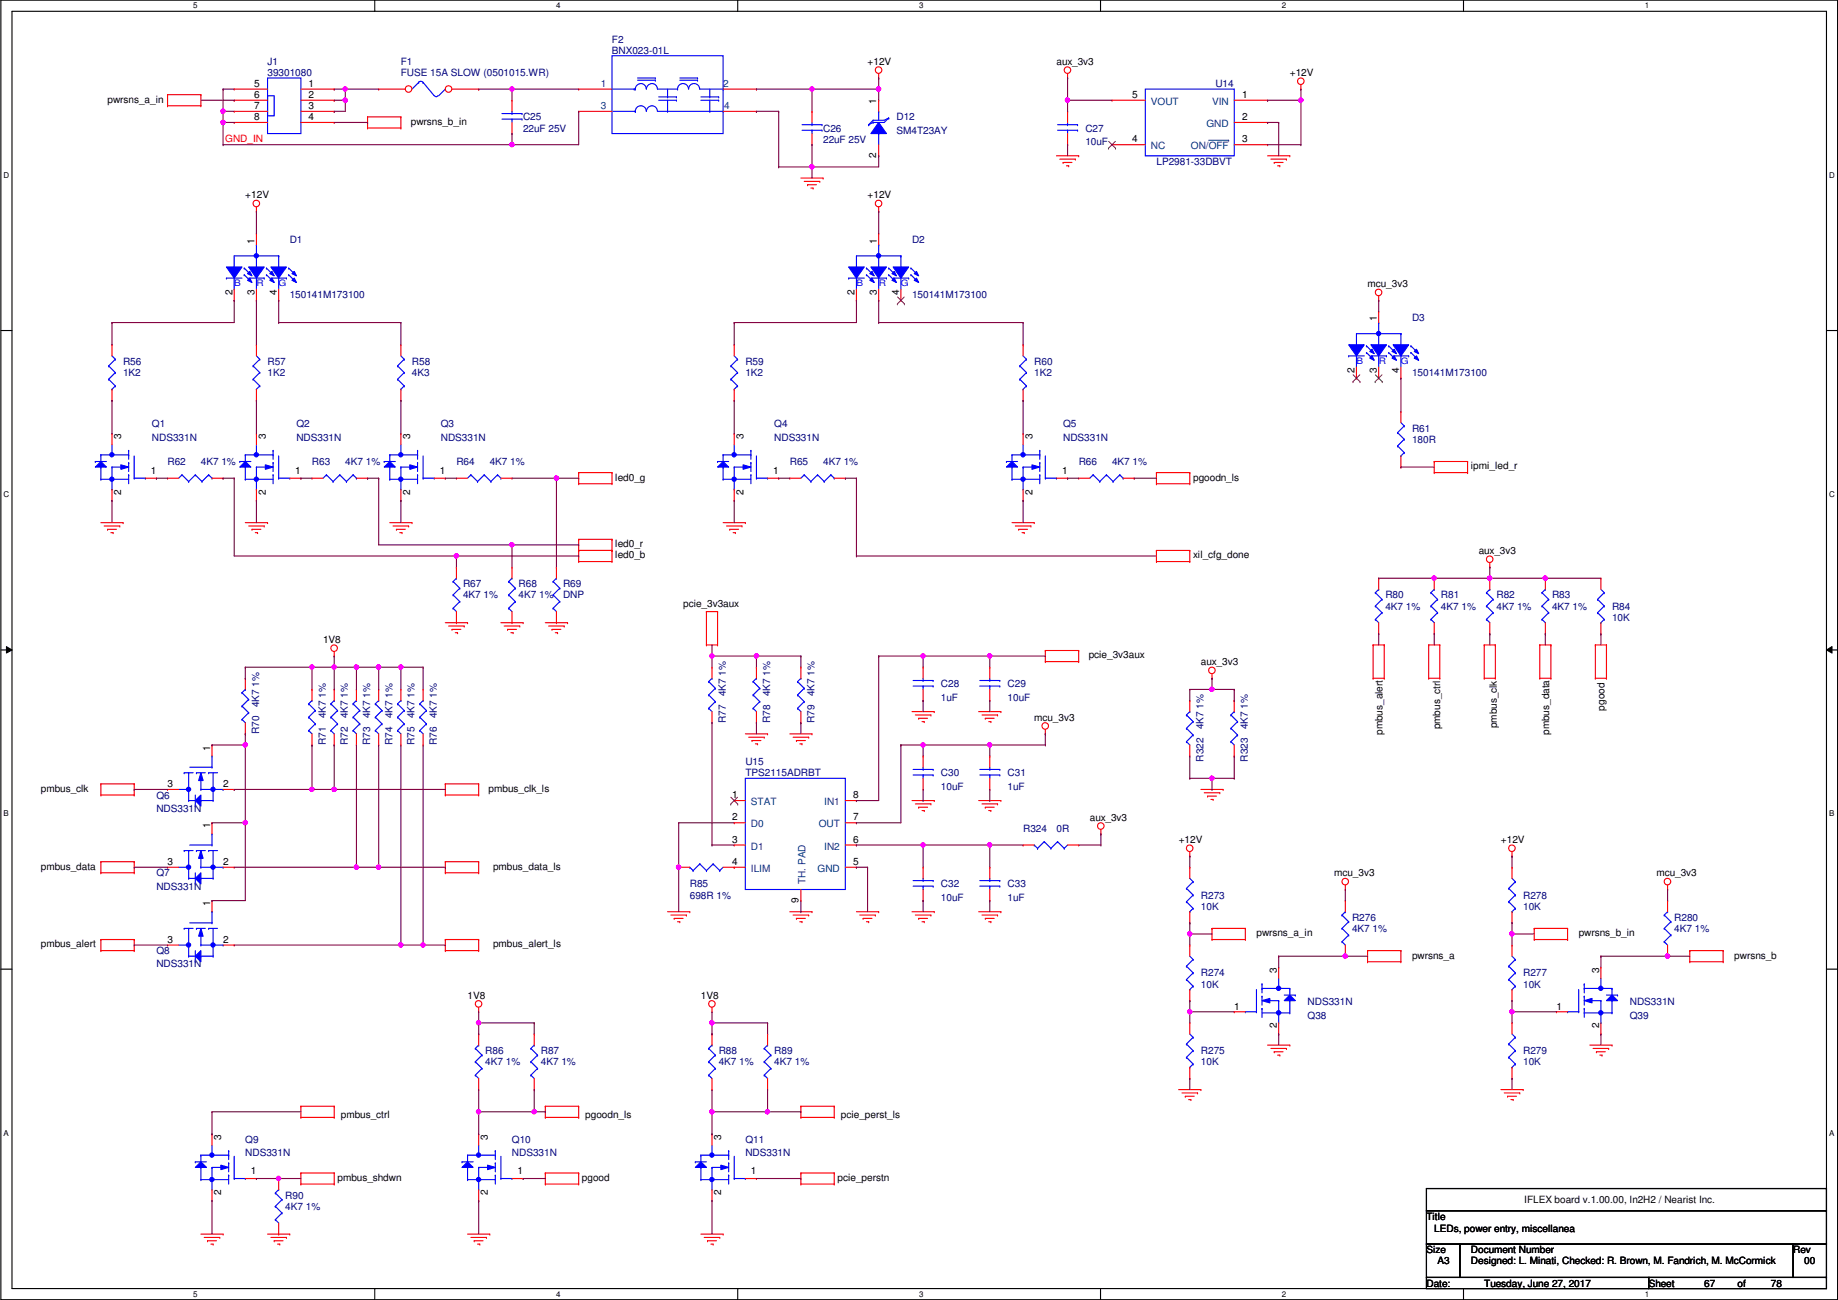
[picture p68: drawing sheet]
<svg xmlns="http://www.w3.org/2000/svg" width="420mm" height="297mm" viewBox="0 0 420 297" stroke-linecap="round" stroke-linejoin="round" font-family="sans-serif">
<defs><g id="words">
<g font-size="2.3" fill="#000080">
<text x="139.9" y="9.7">F2</text>
<text x="61.2" y="14.8">J1</text>
<text x="61.2" y="17.4">39301080</text>
<text x="91.6" y="14.8">F1</text>
<text x="91.6" y="17.4">FUSE 15A SLOW (0501015.WR)</text>
<text x="139.9" y="12.3">BNX023-01L</text>
<text x="277.8" y="19.9">U14</text>
<text x="119.6" y="27.5">C25</text>
<text x="204.9" y="27.5">D12</text>
<text x="119.6" y="30.1">22uF 25V</text>
<text x="188.2" y="30.1">C26</text>
<text x="188.2" y="32.6">22uF 25V</text>
<text x="204.9" y="30.6">SM4T23AY</text>
<text x="248.1" y="30.1">C27</text>
<text x="248.1" y="33.1">10uF</text>
<text x="264.4" y="37.7">LP2981-33DBVT</text>
<text x="66.2" y="55.5">D1</text>
<text x="208.5" y="55.5">D2</text>
<text x="66.2" y="68.2">150141M173100</text>
<text x="208.5" y="68.2">150141M173100</text>
<text x="322.8" y="73.2">D3</text>
<text x="28.1" y="83.4">R56</text>
<text x="61.2" y="83.4">R57</text>
<text x="94.2" y="83.4">R58</text>
<text x="170.4" y="83.4">R59</text>
<text x="236.4" y="83.4">R60</text>
<text x="28.1" y="85.9">1K2</text>
<text x="61.2" y="85.9">1K2</text>
<text x="94.2" y="85.9">4K3</text>
<text x="170.4" y="85.9">1K2</text>
<text x="236.4" y="85.9">1K2</text>
<text x="322.8" y="85.9">150141M173100</text>
<text x="34.7" y="97.6">Q1</text>
<text x="34.7" y="100.7">NDS331N</text>
<text x="67.8" y="97.6">Q2</text>
<text x="67.8" y="100.7">NDS331N</text>
<text x="100.8" y="97.6">Q3</text>
<text x="100.8" y="100.7">NDS331N</text>
<text x="177" y="97.6">Q4</text>
<text x="177" y="100.7">NDS331N</text>
<text x="243" y="97.6">Q5</text>
<text x="243" y="100.7">NDS331N</text>
<text x="322.8" y="98.6">R61</text>
<text x="322.8" y="101.2">180R</text>
<text x="38.3" y="106.3">R62</text>
<text x="45.9" y="106.3">4K7 1%</text>
<text x="71.3" y="106.3">R63</text>
<text x="78.9" y="106.3">4K7 1%</text>
<text x="104.3" y="106.3">R64</text>
<text x="112" y="106.3">4K7 1%</text>
<text x="180.5" y="106.3">R65</text>
<text x="188.2" y="106.3">4K7 1%</text>
<text x="246.6" y="106.3">R66</text>
<text x="254.2" y="106.3">4K7 1%</text>
<text x="105.9" y="134.2">R67</text>
<text x="105.9" y="136.7">4K7 1%</text>
<text x="118.6" y="134.2">R68</text>
<text x="118.6" y="136.7">4K7 1%</text>
<text x="128.7" y="134.2">R69</text>
<text x="128.7" y="136.7">DNP</text>
<text x="316.7" y="136.7">R80</text>
<text x="329.4" y="136.7">R81</text>
<text x="342.1" y="136.7">R82</text>
<text x="354.8" y="136.7">R83</text>
<text x="316.7" y="139.3">4K7 1%</text>
<text x="329.4" y="139.3">4K7 1%</text>
<text x="342.1" y="139.3">4K7 1%</text>
<text x="354.8" y="139.3">4K7 1%</text>
<text x="368.5" y="139.3">R84</text>
<text x="368.5" y="141.8">10K</text>
<text x="59.2" y="161.6" transform="rotate(-90 59.2 161.6)">4K7 1%</text>
<text x="165.9" y="159" transform="rotate(-90 165.9 159)">4K7 1%</text>
<text x="176.1" y="159" transform="rotate(-90 176.1 159)">4K7 1%</text>
<text x="186.2" y="159" transform="rotate(-90 186.2 159)">4K7 1%</text>
<text x="215.1" y="157.1">C28</text>
<text x="215.1" y="160.1">1uF</text>
<text x="230.3" y="157.1">C29</text>
<text x="230.3" y="160.1">10uF</text>
<text x="59.2" y="167.7" transform="rotate(-90 59.2 167.7)">R70</text>
<text x="74.5" y="164.1" transform="rotate(-90 74.5 164.1)">4K7 1%</text>
<text x="79.5" y="164.1" transform="rotate(-90 79.5 164.1)">4K7 1%</text>
<text x="84.6" y="164.1" transform="rotate(-90 84.6 164.1)">4K7 1%</text>
<text x="89.7" y="164.1" transform="rotate(-90 89.7 164.1)">4K7 1%</text>
<text x="94.8" y="164.1" transform="rotate(-90 94.8 164.1)">4K7 1%</text>
<text x="99.9" y="164.1" transform="rotate(-90 99.9 164.1)">4K7 1%</text>
<text x="165.9" y="165.1" transform="rotate(-90 165.9 165.1)">R77</text>
<text x="176.1" y="165.1" transform="rotate(-90 176.1 165.1)">R78</text>
<text x="186.2" y="165.1" transform="rotate(-90 186.2 165.1)">R79</text>
<text x="275.1" y="166.7" transform="rotate(-90 275.1 166.7)">4K7 1%</text>
<text x="285.3" y="166.7" transform="rotate(-90 285.3 166.7)">4K7 1%</text>
<text x="74.5" y="170.2" transform="rotate(-90 74.5 170.2)">R71</text>
<text x="79.5" y="170.2" transform="rotate(-90 79.5 170.2)">R72</text>
<text x="84.6" y="170.2" transform="rotate(-90 84.6 170.2)">R73</text>
<text x="89.7" y="170.2" transform="rotate(-90 89.7 170.2)">R74</text>
<text x="94.8" y="170.2" transform="rotate(-90 94.8 170.2)">R75</text>
<text x="99.9" y="170.2" transform="rotate(-90 99.9 170.2)">R76</text>
<text x="170.4" y="174.8">U15</text>
<text x="170.4" y="177.4">TPS2115ADRBT</text>
<text x="215.1" y="177.4">C30</text>
<text x="230.3" y="177.4">C31</text>
<text x="275.1" y="174" transform="rotate(-90 275.1 174)">R322</text>
<text x="285.3" y="174" transform="rotate(-90 285.3 174)">R323</text>
<text x="35.8" y="182.5">Q6</text>
<text x="35.8" y="185.5">NDS331N</text>
<text x="215.1" y="180.4">10uF</text>
<text x="230.3" y="180.4">1uF</text>
<text x="233.9" y="190.1">R324</text>
<text x="241.5" y="190.1">0R</text>
<text x="35.8" y="200.2">Q7</text>
<text x="35.8" y="203.3">NDS331N</text>
<text x="157.7" y="202.8">R85</text>
<text x="215.1" y="202.8">C32</text>
<text x="230.3" y="202.8">C33</text>
<text x="157.7" y="205.3">698R 1%</text>
<text x="215.1" y="205.8">10uF</text>
<text x="230.3" y="205.8">1uF</text>
<text x="274.5" y="205.3">R273</text>
<text x="274.5" y="207.9">10K</text>
<text x="348.2" y="205.3">R278</text>
<text x="348.2" y="207.9">10K</text>
<text x="309.1" y="210.4">R276</text>
<text x="309.1" y="212.9">4K7 1%</text>
<text x="382.7" y="210.4">R280</text>
<text x="382.7" y="212.9">4K7 1%</text>
<text x="35.8" y="218">Q8</text>
<text x="35.8" y="221.1">NDS331N</text>
<text x="274.5" y="223.1">R274</text>
<text x="274.5" y="225.6">10K</text>
<text x="348.2" y="223.1">R277</text>
<text x="348.2" y="225.6">10K</text>
<text x="298.9" y="232.7">Q38</text>
<text x="298.9" y="229.7">NDS331N</text>
<text x="372.6" y="232.7">Q39</text>
<text x="372.6" y="229.7">NDS331N</text>
<text x="110.9" y="240.9">R86</text>
<text x="110.9" y="243.4">4K7 1%</text>
<text x="123.6" y="240.9">R87</text>
<text x="123.6" y="243.4">4K7 1%</text>
<text x="164.3" y="240.9">R88</text>
<text x="164.3" y="243.4">4K7 1%</text>
<text x="177" y="240.9">R89</text>
<text x="177" y="243.4">4K7 1%</text>
<text x="274.5" y="240.9">R275</text>
<text x="274.5" y="243.4">10K</text>
<text x="348.2" y="240.9">R279</text>
<text x="348.2" y="243.4">10K</text>
<text x="56.1" y="261.2">Q9</text>
<text x="117" y="261.2">Q10</text>
<text x="170.4" y="261.2">Q11</text>
<text x="56.1" y="264.2">NDS331N</text>
<text x="117" y="264.2">NDS331N</text>
<text x="170.4" y="264.2">NDS331N</text>
<text x="65.2" y="273.9">R90</text>
<text x="65.2" y="276.4">4K7 1%</text>
</g>
<g font-size="2.3">
<text x="198.3" y="14.8">+12V</text>
<text x="241.5" y="14.8">aux_3v3</text>
<text x="294.8" y="17.4">+12V</text>
<text x="24.6" y="23.5">pwrsns_a_in</text>
<text x="58.1" y="22.4">6</text>
<text x="58.1" y="19.8">5</text>
<text x="70.6" y="22.4">2</text>
<text x="70.6" y="19.8">1</text>
<text x="200.3" y="23.7" transform="rotate(-90 200.3 23.7)">1</text>
<text x="258.8" y="22.4">5</text>
<text x="283.9" y="22.4">1</text>
<text x="58.1" y="27.4">8</text>
<text x="58.1" y="24.9">7</text>
<text x="70.6" y="27.4">4</text>
<text x="70.6" y="24.9">3</text>
<text x="93.9" y="28.5">pwrsns_b_in</text>
<text x="283.9" y="27.4">2</text>
<text x="258.8" y="32.5">4</text>
<text x="283.9" y="32.5">3</text>
<text x="200.3" y="36.1" transform="rotate(-90 200.3 36.1)">2</text>
<text x="56.1" y="45.3">+12V</text>
<text x="198.3" y="45.3">+12V</text>
<text x="58.2" y="55.7" transform="rotate(-90 58.2 55.7)">1</text>
<text x="200.4" y="55.7" transform="rotate(-90 200.4 55.7)">1</text>
<text x="312.6" y="65.6">mcu_3v3</text>
<text x="53.1" y="67.4" transform="rotate(-90 53.1 67.4)">2</text>
<text x="58.2" y="67.4" transform="rotate(-90 58.2 67.4)">3</text>
<text x="63.3" y="67.4" transform="rotate(-90 63.3 67.4)">4</text>
<text x="195.4" y="67.4" transform="rotate(-90 195.4 67.4)">2</text>
<text x="200.4" y="67.4" transform="rotate(-90 200.4 67.4)">3</text>
<text x="205.5" y="67.4" transform="rotate(-90 205.5 67.4)">4</text>
<text x="314.7" y="73.4" transform="rotate(-90 314.7 73.4)">1</text>
<text x="309.7" y="85.1" transform="rotate(-90 309.7 85.1)">2</text>
<text x="314.7" y="85.1" transform="rotate(-90 314.7 85.1)">3</text>
<text x="319.8" y="85.1" transform="rotate(-90 319.8 85.1)">4</text>
<text x="27.7" y="100.4" transform="rotate(-90 27.7 100.4)">3</text>
<text x="60.7" y="100.4" transform="rotate(-90 60.7 100.4)">3</text>
<text x="93.8" y="100.4" transform="rotate(-90 93.8 100.4)">3</text>
<text x="170" y="100.4" transform="rotate(-90 170 100.4)">3</text>
<text x="236" y="100.4" transform="rotate(-90 236 100.4)">3</text>
<text x="336.2" y="107.3">ipmi_led_r</text>
<text x="27.7" y="113.1" transform="rotate(-90 27.7 113.1)">2</text>
<text x="34.5" y="108.3">1</text>
<text x="60.7" y="113.1" transform="rotate(-90 60.7 113.1)">2</text>
<text x="67.5" y="108.3">1</text>
<text x="93.8" y="113.1" transform="rotate(-90 93.8 113.1)">2</text>
<text x="100.5" y="108.3">1</text>
<text x="140.7" y="109.8">led0_g</text>
<text x="170" y="113.1" transform="rotate(-90 170 113.1)">2</text>
<text x="176.7" y="108.3">1</text>
<text x="236" y="113.1" transform="rotate(-90 236 113.1)">2</text>
<text x="242.8" y="108.3">1</text>
<text x="272.7" y="109.8">pgoodn_ls</text>
<text x="140.7" y="125.1">led0_r</text>
<text x="140.7" y="127.6">led0_b</text>
<text x="272.7" y="127.6">xil_cfg_done</text>
<text x="338" y="126.6">aux_3v3</text>
<text x="156.2" y="138.8">pcie_3v3aux</text>
<text x="73.9" y="146.9">1V8</text>
<text x="248.9" y="150.5">pcie_3v3aux</text>
<text x="274.5" y="152">aux_3v3</text>
<text x="236.4" y="164.7">mcu_3v3</text>
<text x="316" y="167.9" transform="rotate(-90 316 167.9)">pmbus_alert</text>
<text x="329.2" y="166.7" transform="rotate(-90 329.2 166.7)">pmbus_ctrl</text>
<text x="342.2" y="166.4" transform="rotate(-90 342.2 166.4)">pmbus_clk</text>
<text x="354.1" y="167.9" transform="rotate(-90 354.1 167.9)">pmbus_data</text>
<text x="366.8" y="162.3" transform="rotate(-90 366.8 162.3)">pgood</text>
<text x="48" y="171.5" transform="rotate(-90 48 171.5)">1</text>
<text x="38.3" y="179.9">3</text>
<text x="51" y="179.9">2</text>
<text x="9.3" y="180.9">pmbus_clk</text>
<text x="111.7" y="180.9">pmbus_clk_ls</text>
<text x="167.3" y="182.4">1</text>
<text x="195" y="182.4">8</text>
<text x="48" y="189.3" transform="rotate(-90 48 189.3)">1</text>
<text x="167.3" y="187.5">2</text>
<text x="195" y="187.5">7</text>
<text x="249.1" y="187.5">aux_3v3</text>
<text x="38.3" y="197.7">3</text>
<text x="51" y="197.7">2</text>
<text x="167.3" y="192.5">3</text>
<text x="167.3" y="197.6">4</text>
<text x="195" y="197.6">5</text>
<text x="195" y="192.5">6</text>
<text x="269.4" y="192.6">+12V</text>
<text x="343.1" y="192.6">+12V</text>
<text x="9.3" y="198.7">pmbus_data</text>
<text x="112.7" y="198.7">pmbus_data_ls</text>
<text x="305" y="200.2">mcu_3v3</text>
<text x="378.7" y="200.2">mcu_3v3</text>
<text x="48" y="207.1" transform="rotate(-90 48 207.1)">1</text>
<text x="182.5" y="206.3" transform="rotate(-90 182.5 206.3)">9</text>
<text x="38.3" y="215.5">3</text>
<text x="51" y="215.5">2</text>
<text x="287.2" y="214">pwrsns_a_in</text>
<text x="360.9" y="214">pwrsns_b_in</text>
<text x="9.3" y="216.5">pmbus_alert</text>
<text x="112.7" y="216.5">pmbus_alert_ls</text>
<text x="322.8" y="219">pwrsns_a</text>
<text x="396.4" y="219">pwrsns_b</text>
<text x="291.9" y="222.3" transform="rotate(-90 291.9 222.3)">3</text>
<text x="365.5" y="222.3" transform="rotate(-90 365.5 222.3)">3</text>
<text x="106.9" y="228.2">1V8</text>
<text x="160.2" y="228.2">1V8</text>
<text x="282.1" y="230.7">1</text>
<text x="355.8" y="230.7">1</text>
<text x="291.9" y="235" transform="rotate(-90 291.9 235)">2</text>
<text x="365.5" y="235" transform="rotate(-90 365.5 235)">2</text>
<text x="77.9" y="255.4">pmbus_ctrl</text>
<text x="133.8" y="255.4">pgoodn_ls</text>
<text x="192.2" y="255.4">pcie_perst_ls</text>
<text x="50.6" y="260.4" transform="rotate(-90 50.6 260.4)">3</text>
<text x="111.5" y="260.4" transform="rotate(-90 111.5 260.4)">3</text>
<text x="164.9" y="260.4" transform="rotate(-90 164.9 260.4)">3</text>
<text x="57.4" y="268.3">1</text>
<text x="77.2" y="269.8">pmbus_shdwn</text>
<text x="118.3" y="268.3">1</text>
<text x="133" y="269.8">pgood</text>
<text x="171.7" y="268.3">1</text>
<text x="191.5" y="269.8">pcie_perstn</text>
<text x="50.6" y="273.1" transform="rotate(-90 50.6 273.1)">2</text>
<text x="111.5" y="273.1" transform="rotate(-90 111.5 273.1)">2</text>
<text x="164.9" y="273.1" transform="rotate(-90 164.9 273.1)">2</text>
<text x="348.4" y="274.9">IFLEX board v.1.00.00, In2H2 / Nearist Inc.</text>
<text x="326.1" y="278.7">Title</text>
<text x="327.9" y="281.5">LEDs, power entry, miscellanea</text>
<text x="326.1" y="286.3">Size</text>
<text x="336.2" y="286.3">Document Number</text>
<text x="409.9" y="286.3">Rev</text>
<text x="326.1" y="294">Date:</text>
<text x="328.6" y="288.9">A3</text>
<text x="336.2" y="288.9">Designed: L. Minati, Checked: R. Brown, M. Fandrich, M. McCormick</text>
<text x="339.3" y="294">Tuesday, June 27, 2017</text>
<text x="376.9" y="294">Sheet</text>
<text x="389.6" y="294">67</text>
<text x="397.2" y="294">of</text>
<text x="404.8" y="294">78</text>
<text x="412.4" y="288.9">00</text>
</g>
<g font-size="2.3" fill="#004080">
<text x="137.4" y="19.9">1</text>
<text x="165.3" y="19.9">2</text>
<text x="263.1" y="24">VOUT</text>
<text x="277.1" y="24">VIN</text>
<text x="137.4" y="25">3</text>
<text x="165.6" y="25">4</text>
<text x="275.8" y="29">GND</text>
<text x="263.1" y="34.1">NC</text>
<text x="272.2" y="34.1">ON/OFF</text>
<text x="171.7" y="184">STAT</text>
<text x="188.4" y="184">IN1</text>
<text x="171.7" y="189.1">D0</text>
<text x="187.1" y="189.1">OUT</text>
<text x="171.7" y="194.1">D1</text>
<text x="188.4" y="194.1">IN2</text>
<text x="171.7" y="199.2">ILIM</text>
<text x="184.1" y="202" transform="rotate(-90 184.1 202)">TH. PAD</text>
<text x="186.9" y="199.2">GND</text>
</g>
<text font-size="2.3" fill="#f00" x="51.5" y="32.3">GND_IN</text>
<g font-size="2" fill="#00f">
<text x="53.5" y="65.4">B</text>
<text x="58.6" y="65.4">R</text>
<text x="63.7" y="65.4">G</text>
<text x="195.8" y="65.4">B</text>
<text x="200.9" y="65.4">R</text>
<text x="205.9" y="65.4">G</text>
<text x="310.1" y="83.2">B</text>
<text x="315.2" y="83.2">R</text>
<text x="320.2" y="83.2">G</text>
</g>
<g font-size="1.8">
<text x="44.2" y="1.9">5</text>
<text x="127.1" y="1.9">4</text>
<text x="210.1" y="1.9">3</text>
<text x="293" y="1.9">2</text>
<text x="376" y="1.9">1</text>
<text x=".8" y="40.6">D</text>
<text x="418.2" y="40.6">D</text>
<text x=".8" y="113.6">C</text>
<text x="418.2" y="113.6">C</text>
<text x=".8" y="186.6">B</text>
<text x="418.2" y="186.6">B</text>
<text x=".8" y="259.5">A</text>
<text x="418.2" y="259.5">A</text>
<text x="44.2" y="296.3">5</text>
<text x="127.1" y="296.3">4</text>
<text x="210.1" y="296.3">3</text>
<text x="293" y="296.3">2</text>
<text x="376" y="296.3">1</text>
</g>
</g></defs>
<path d="M.2 0h419.9v297h-419.9zM2.7 2.6h414.8v291.8h-414.8z" fill="none" stroke="#000" stroke-width=".25"/>
<g fill="#fff">
<path d="M44.2 .3h1v2h-1z"/>
<path d="M44.2 294.7h1v2h-1z"/>
</g>
<path d="M85.7 0v2.6M85.7 294.4v2.6" fill="none" stroke="#000" stroke-width=".25"/>
<g fill="#fff">
<path d="M127.1 .3h1v2h-1z"/>
<path d="M127.1 294.7h1v2h-1z"/>
</g>
<path d="M168.6 0v2.6M168.6 294.4v2.6" fill="none" stroke="#000" stroke-width=".25"/>
<g fill="#fff">
<path d="M210.1 .3h1v2h-1z"/>
<path d="M210.1 294.7h1v2h-1z"/>
</g>
<path d="M251.6 0v2.6M251.6 294.4v2.6" fill="none" stroke="#000" stroke-width=".25"/>
<g fill="#fff">
<path d="M293 .3h1v2h-1z"/>
<path d="M293 294.7h1v2h-1z"/>
</g>
<path d="M334.5 0v2.6M334.5 294.4v2.6" fill="none" stroke="#000" stroke-width=".25"/>
<g fill="#fff">
<path d="M376 .3h1v2h-1z"/>
<path d="M376 294.7h1v2h-1z"/>
<path d="M.8 39h1.3v2h-1.3z"/>
<path d="M418.2 39h1.2v2h-1.2z"/>
<path d="M.8 112h1.3v2h-1.3z"/>
<path d="M418.2 112h1.2v2h-1.2z"/>
</g>
<path d="M.2 75.5h2.5M417.5 75.5h2.6" fill="none" stroke="#000" stroke-width=".25"/>
<g fill="#fff">
<path d="M.8 185h1.2v1.9h-1.2z"/>
<path d="M418.2 185h1.1v1.9h-1.1z"/>
</g>
<path d="M.2 148.5h2.5M417.5 148.5h2.6" fill="none" stroke="#000" stroke-width=".25"/>
<path d="M1.5 147.7l1.2 .8-1.2 .7zM417.5 148.5l1.3-.8v1.5z" fill="#000"/>
<path d="M1.5 147.7l1.2 .8-1.2 .7zM417.5 148.5l1.3-.8v1.5z" fill="none" stroke="#000" stroke-width=".23"/>
<g fill="#fff">
<path d="M.8 257.9h1.2v2h-1.2z"/>
<path d="M418.2 257.9h1.1v2h-1.1z"/>
</g>
<path d="M.2 221.4h2.5M417.5 221.4h2.6M326.1 271.6h91.4v5h-91.4zM326.1 276.6h91.4v7.7h-91.4zM326.1 284.3h7.6v7.6h-7.6zM326.1 291.9h50.8v2.5h-50.8zM333.7 284.3h76.2v7.6h-76.2zM376.9 291.9h40.6v2.5h-40.6zM409.9 284.3h7.6v7.6h-7.6z" fill="none" stroke="#000" stroke-width=".25"/>
<g fill="none" stroke="#f00" stroke-width=".25">
<path d="M200.9 17.8h.1M200.9 16.8v1M244 17.8h.1M244 16.8v1M297.4 19.3v1.1M38.3 24.2h.1M38.3 21.6h.1M38.3 21.6h7.6M38.3 24.2h7.6M38.3 21.6v2.6M45.9 21.6h.1M45.9 24.2h.1"/>
<path d="M45.9 21.6v2.6M84 26.7h.1M84 29.3h.1M84 26.7h7.6M84 26.7v2.6M84 29.3h7.6M91.6 29.3h.1M91.6 26.7h.1M91.6 26.7v2.6M241.5 35.6h5.1M242.3 36.4h3.5M243 37.1h.1"/>
<path d="M243 37.1h2.1M243.8 37.9h.5M244.3 37.9h.1M245.8 36.4h.1M246.6 35.6h.1M289.8 35.6h5M290.5 36.4h3.6M291.3 37.1h.1M291.3 37.1h2M292 37.9h.6M292.6 37.9h.1M294.1 36.4h.1"/>
<path d="M294.8 35.6h.1M297.4 20.4h.1M58.6 48.3h.1M58.6 47.3v1M183.1 40.7h5.1M183.8 41.4h3.6M184.6 42.2h.1M184.6 42.2h2M185.4 43h.5M185.9 43h.1M187.4 41.4h.1M188.2 40.7h.1"/>
<path d="M200.9 48.3h.1M200.9 47.3v1M315.2 68.6h.1M315.2 67.6v1M23.1 119.4h5M28.1 119.4h.1M56.1 119.4h5.1M61.2 119.4h.1M89.1 119.4h5.1M94.2 119.4h.1M132.3 108h.1M132.3 110.5h.1"/>
<path d="M132.3 108h7.6M132.3 108v2.5M132.3 110.5h7.6M139.9 110.5h.1M139.9 108h.1M139.9 108v2.5M165.3 119.4h5.1M170.4 119.4h.1M231.3 119.4h5.1M236.4 119.4h.1M264.4 108h.1M264.4 110.5h.1"/>
<path d="M264.4 108h7.6M264.4 110.5h7.6M264.4 108v2.5M272 110.5h.1M272 108h.1M272 108v2.5M327.9 105.5h.1M327.9 108h.1M327.9 108h7.6M327.9 105.5h7.6M327.9 105.5v2.5M335.5 108h.1"/>
<path d="M335.5 105.5h.1M335.5 105.5v2.5M23.8 120.2h3.6M24.6 120.9h.1M24.6 120.9h2M25.3 121.7h.6M25.9 121.7h.1M27.4 120.2h.1M56.8 120.2h3.6M57.6 120.9h.1M57.6 120.9h2M58.4 121.7h.5"/>
<path d="M58.9 121.7h.1M60.4 120.2h.1M89.9 120.2h3.5M90.6 120.9h.1M90.6 120.9h2.1M91.4 121.7h.5M91.9 121.7h.1M93.4 120.2h.1M132.3 123.2h.1M132.3 125.8h.1M132.3 128.3h.1M132.3 123.2v5.1"/>
<path d="M132.3 123.2h7.6M132.3 125.8h7.6M132.3 128.3h7.6M139.9 125.8h.1M139.9 123.2h.1M139.9 128.3h.1M139.9 123.2v5.1M161.5 139.7h.1M161.5 139.7v7.7M161.5 139.7h2.5M164 139.7h.1M164 139.7v7.7"/>
<path d="M166.1 120.2h3.5M166.8 120.9h.1M166.8 120.9h2.1M167.6 121.7h.5M168.1 121.7h.1M169.6 120.2h.1M232.1 120.2h3.6M232.9 120.9h.1M232.9 120.9h2M233.6 121.7h.5M234.1 121.7h.1M235.7 120.2h.1"/>
<path d="M264.4 125.8h.1M264.4 128.3h.1M264.4 125.8h7.6M264.4 128.3h7.6M264.4 125.8v2.5M272 128.3h.1M272 125.8h.1M272 125.8v2.5M340.6 129.6h.1M340.6 128.6v1M76.4 149.9h.1M76.4 148.9v1"/>
<path d="M101.8 142.3h5.1M102.6 143h3.5M103.3 143.8h.1M103.3 143.8h2.1M104.1 144.6h.5M104.6 144.6h.1M106.1 143h.1M106.9 142.3h.1M114.5 142.3h5.1M115.3 143h3.5M116 143.8h.1M116 143.8h2.1"/>
<path d="M116.8 144.6h.5M117.3 144.6h.1M118.8 143h.1M119.6 142.3h.1M124.7 142.3h5M125.4 143h3.6M126.2 143.8h.1M126.2 143.8h2M126.9 144.6h.6M127.5 144.6h.1M129 143h.1M129.7 142.3h.1"/>
<path d="M161.5 147.4h.1M161.5 147.4h2.5M164 147.4h.1M239 148.6h.1M239 151.2h.1M239 148.6h7.6M239 148.6v2.6M239 151.2h7.6M246.6 151.2h.1M246.6 148.6h.1M246.6 148.6v2.6M277.1 155h.1"/>
<path d="M277.1 154v1M313.9 147.4h.1M313.9 155h.1M313.9 147.4v7.6M313.9 147.4h2.5M313.9 155h2.5M316.4 147.4h.1M316.4 155h.1M316.4 147.4v7.6M326.6 147.4h.1M326.6 155h.1M326.6 147.4h2.5"/>
<path d="M326.6 155h2.5M326.6 147.4v7.6M329.1 147.4h.1M329.1 155h.1M329.1 147.4v7.6M339.3 147.4h.1M339.3 155h.1M339.3 147.4h2.5M339.3 155h2.5M339.3 147.4v7.6M341.8 147.4h.1M341.8 155h.1"/>
<path d="M341.8 147.4v7.6M352 147.4h.1M352 155h.1M352 147.4h2.5M352 155h2.5M352 147.4v7.6M354.5 147.4h.1M354.5 155h.1M354.5 147.4v7.6M364.7 147.4h.1M364.7 155h.1M364.7 147.4h2.5"/>
<path d="M364.7 155h2.5M364.7 147.4v7.6M367.2 147.4h.1M367.2 155h.1M367.2 147.4v7.6M23.1 179.1h.1M23.1 179.1h7.6M23.1 179.1v2.6M30.7 179.1h.1M30.7 179.1v2.6M101.8 179.1h.1M101.8 179.1h7.6"/>
<path d="M101.8 179.1v2.6M109.4 179.1h.1M109.4 179.1v2.6M170.4 167.7h5.1M171.1 168.4h3.6M171.9 169.2h.1M171.9 169.2h2M172.7 170h.5M173.2 170h.1M174.7 168.4h.1M175.5 167.7h.1M180.5 167.7h5.1"/>
<path d="M181.3 168.4h3.6M182.1 169.2h.1M182.1 169.2h2M182.8 170h.5M183.3 170h.1M184.9 168.4h.1M185.6 167.7h.1M208.5 162.6h5.1M209.2 163.4h3.6M210 164.1h.1M210 164.1h2M210.8 164.9h.5"/>
<path d="M211.3 164.9h.1M212.8 163.4h.1M213.6 162.6h.1M223.7 162.6h5.1M224.5 163.4h3.5M225.2 164.1h.1M225.2 164.1h2.1M226 164.9h.5M226.5 164.9h.1M228 163.4h.1M228.8 162.6h.1M239 167.7h.1"/>
<path d="M239 166.7v1M23.1 181.7h.1M23.1 199.4h.1M23.1 196.9h.1M23.1 181.7h7.6M23.1 196.9v2.5M23.1 196.9h7.6M23.1 199.4h7.6M30.7 181.7h.1M30.7 196.9h.1M30.7 199.4h.1M30.7 196.9v2.5"/>
<path d="M101.8 181.7h.1M101.8 196.9h.1M101.8 199.4h.1M101.8 181.7h7.6M101.8 196.9h7.6M101.8 199.4h7.6M101.8 196.9v2.5M109.4 181.7h.1M109.4 199.4h.1M109.4 196.9h.1M109.4 196.9v2.5M208.5 182.9h5.1"/>
<path d="M209.2 183.7h3.6M210 184.4h.1M210 184.4h2M210.8 185.2h.5M211.3 185.2h.1M212.8 183.7h.1M213.6 182.9h.1M223.7 182.9h5.1M224.5 183.7h3.5M225.2 184.4h.1M225.2 184.4h2.1M226 185.2h.5"/>
<path d="M226.5 185.2h.1M228 183.7h.1M228.8 182.9h.1M251.7 190.5h.1M251.7 189.5v1M272 195.6h.1M272 194.6v1M274.5 180.4h5.1M275.3 181.1h3.5M276 181.9h.1M276 181.9h2.1M276.8 182.7h.5"/>
<path d="M277.3 182.7h.1M278.8 181.1h.1M279.6 180.4h.1M345.6 195.6h.1M345.6 194.6v1M23.1 217.2h.1M23.1 214.7h.1M23.1 214.7v2.5M23.1 214.7h7.6M23.1 217.2h7.6M30.7 214.7h.1M30.7 217.2h.1"/>
<path d="M30.7 214.7v2.5M101.8 214.7h.1M101.8 217.2h.1M101.8 214.7h7.6M101.8 217.2h7.6M101.8 214.7v2.5M109.4 217.2h.1M109.4 214.7h.1M109.4 214.7v2.5M152.6 208.3h5.1M153.4 209.1h3.5M154.1 209.8h.1"/>
<path d="M154.1 209.8h2.1M154.9 210.6h.5M155.4 210.6h.1M156.9 209.1h.1M157.7 208.3h.1M180.5 208.3h5.1M181.3 209.1h3.6M182.1 209.8h.1M182.1 209.8h2M182.8 210.6h.5M183.3 210.6h.1M184.9 209.1h.1"/>
<path d="M185.6 208.3h.1M195.8 208.3h5.1M196.5 209.1h3.6M197.3 209.8h.1M197.3 209.8h2M198.1 210.6h.5M198.6 210.6h.1M200.1 209.1h.1M200.9 208.3h.1M208.5 208.3h5.1M209.2 209.1h3.6M210 209.8h.1"/>
<path d="M210 209.8h2M210.8 210.6h.5M211.3 210.6h.1M212.8 209.1h.1M213.6 208.3h.1M223.7 208.3h5.1M224.5 209.1h3.5M225.2 209.8h.1M225.2 209.8h2.1M226 210.6h.5M226.5 210.6h.1M228 209.1h.1"/>
<path d="M228.8 208.3h.1M277.1 214.7h.1M277.1 212.1h.1M277.1 214.7h7.6M277.1 212.1v2.6M277.1 212.1h7.6M284.7 212.1h.1M284.7 214.7h.1M284.7 212.1v2.6M307.5 203.2h.1M307.5 202.2v1M312.6 219.8h.1"/>
<path d="M312.6 217.2h.1M312.6 217.2h7.6M312.6 219.8h7.6M312.6 217.2v2.6M320.2 217.2h.1M320.2 219.8h.1M320.2 217.2v2.6M350.7 214.7h.1M350.7 212.1h.1M350.7 214.7h7.6M350.7 212.1h7.6M350.7 212.1v2.6"/>
<path d="M358.3 212.1h.1M358.3 214.7h.1M358.3 212.1v2.6M381.2 203.2h.1M381.2 202.2v1M386.3 219.8h.1M386.3 217.2h.1M386.3 217.2h7.6M386.3 219.8h7.6M386.3 217.2v2.6M393.9 217.2h.1M393.9 219.8h.1"/>
<path d="M393.9 217.2v2.6M109.4 231.2h.1M109.4 230.2v1M162.8 231.2h.1M162.8 230.2v1M289.8 238.8h5M290.5 239.6h3.6M294.1 239.6h.1M294.8 238.8h.1M363.4 238.8h5.1M364.2 239.6h3.5M367.7 239.6h.1"/>
<path d="M368.5 238.8h.1M68.8 255.3h.1M68.8 252.8h.1M68.8 252.8v2.5M68.8 255.3h7.6M68.8 252.8h7.6M76.4 252.8h.1M76.4 255.3h.1M76.4 252.8v2.5M124.7 255.3h.1M124.7 252.8h.1M124.7 255.3h7.6"/>
<path d="M124.7 252.8h7.6M124.7 252.8v2.5M132.3 252.8h.1M132.3 255.3h.1M132.3 252.8v2.5M183.1 255.3h.1M183.1 252.8h.1M183.1 255.3h7.6M183.1 252.8h7.6M183.1 252.8v2.5M190.7 252.8h.1M190.7 255.3h.1"/>
<path d="M190.7 252.8v2.5M269.4 249h5.1M270.2 249.7h3.6M271 250.5h.1M271 250.5h2M271.7 251.2h.5M272.2 251.2h.1M273.8 249.7h.1M274.5 249h.1M291.3 240.3h.1M291.3 240.3h2M292 241.1h.6"/>
<path d="M292.6 241.1h.1M343.1 249h5.1M343.9 249.7h3.5M344.6 250.5h.1M344.6 250.5h2.1M345.4 251.2h.5M345.9 251.2h.1M347.4 249.7h.1M348.2 249h.1M364.9 240.3h.1M364.9 240.3h2.1M365.7 241.1h.5"/>
<path d="M366.2 241.1h.1M68.8 268h.1M68.8 270.6h.1M68.8 268h7.6M68.8 268v2.6M68.8 270.6h7.6M76.4 270.6h.1M76.4 268h.1M76.4 268v2.6M124.7 268h.1M124.7 270.6h.1M124.7 268h7.6"/>
<path d="M124.7 270.6h7.6M124.7 268v2.6M132.3 270.6h.1M132.3 268h.1M132.3 268v2.6M183.1 268h.1M183.1 270.6h.1M183.1 268h7.6M183.1 270.6h7.6M183.1 268v2.6M190.7 270.6h.1M190.7 268h.1"/>
<path d="M190.7 268v2.6M45.9 282h5.1M46.7 282.7h3.5M47.4 283.5h.1M47.4 283.5h2.1M48.2 284.3h.5M48.7 284.3h.1M50.2 282.7h.1M51 282h.1M61.2 282h5M61.9 282.7h3.6M62.7 283.5h.1"/>
<path d="M62.7 283.5h2M63.4 284.3h.6M64 284.3h.1M65.5 282.7h.1M66.2 282h.1M106.9 282h5.1M107.6 282.7h3.6M108.4 283.5h.1M108.4 283.5h2M109.2 284.3h.5M109.7 284.3h.1M111.2 282.7h.1"/>
<path d="M112 282h.1M160.2 282h5.1M161 282.7h3.5M161.7 283.5h.1M161.7 283.5h2.1M162.5 284.3h.5M163 284.3h.1M164.5 282.7h.1M165.3 282h.1"/>
<circle cx="200.8" cy="16" r=".75"/>
<circle cx="244" cy="16" r=".75"/>
<circle cx="297.4" cy="18.6" r=".75"/>
<circle cx="58.6" cy="46.5" r=".75"/>
<circle cx="200.8" cy="46.5" r=".75"/>
<circle cx="315.1" cy="66.8" r=".75"/>
<circle cx="340.5" cy="127.8" r=".75"/>
<circle cx="76.4" cy="148.1" r=".75"/>
<circle cx="277" cy="153.2" r=".75"/>
<circle cx="238.9" cy="165.9" r=".75"/>
<circle cx="251.6" cy="188.7" r=".75"/>
<circle cx="272" cy="193.8" r=".75"/>
<circle cx="345.6" cy="193.8" r=".75"/>
<circle cx="307.5" cy="201.4" r=".75"/>
<circle cx="381.2" cy="201.4" r=".75"/>
<circle cx="109.4" cy="229.4" r=".75"/>
<circle cx="162.7" cy="229.4" r=".75"/>
</g>
<path d="M368.5 227.4l1.3 1.2h-2.6z" fill="#00f"/>
<g fill="none" stroke="#00f" stroke-width=".25">
<path d="M358.3 231.2h.1M358.3 231.2h2.6M360.9 231.2h.1M360.9 226.1v5.1M362.2 230.4h.1M362.2 227.6h.1M362.2 224.8h.1M362.2 225.8h.1M362.2 224.8v2.1M362.2 227.6v2.1M362.2 230.4v2.1M362.2 231.4h6.3"/>
<path d="M362.2 225.8h6.3M363.4 228.6h2.6M366 225.8h.1M366 228.6h.1M366 233.7h.1M366 223.6v2.2M366 228.6v5.1M367.2 227.4h2.6M368.5 227.4l1.3 1.2h-2.6zM368.5 231.4h.1M368.5 228.6h.1M368.5 225.8h.1"/>
<path d="M368.5 225.8v1.6M368.5 228.6v2.8M369.8 227.4h.1"/>
</g>
<path d="M362.2 228.6l1.7-.5v1.1z" fill="#00f"/>
<path d="M362.2 228.6l1.7-.5v1.1z" fill="none" stroke="#00f" stroke-width=".25"/>
<circle cx="365.9" cy="225.8" r=".49" fill="#00f"/>
<circle cx="365.9" cy="225.8" r=".49" fill="none" stroke="#00f" stroke-width=".25"/>
<circle cx="365.9" cy="231.4" r=".49" fill="#00f"/>
<circle cx="365.9" cy="231.4" r=".49" fill="none" stroke="#00f" stroke-width=".25"/>
<path d="M355.8 231.2h.1M355.8 231.2h2.5M366 221h.1M366 236.3h.1M366 221v2.6M366 233.7v2.6" fill="none" stroke="#f00" stroke-width=".25"/>
<path d="M54.8 106.7l1.3-1.2 1.3 1.2z" fill="#00f"/>
<g fill="none" stroke="#00f" stroke-width=".25">
<path d="M54.8 106.7l1.3-1.2 1.3 1.2zM54.8 105.5h.1M54.8 105.5h2.6M56.1 109.5h.1M56.1 106.7h.1M56.1 103.9h.1M56.1 109.5h6.3M56.1 103.9v1.6M56.1 106.7v2.8M56.1 103.9h6.3M58.6 103.9h.1M58.6 106.7h.1"/>
<path d="M58.6 111.8h.1M58.6 101.6v2.3M58.6 106.7v5.1M58.6 106.7h2.6M62.4 108.5h.1M62.4 105.7h.1M62.4 102.9h.1M62.4 103.9h.1M62.4 102.9v2M62.4 105.7v2M62.4 108.5v2M63.7 109.3h.1"/>
<path d="M63.7 104.2v5.1M63.7 109.3h2.5M66.2 109.3h.1"/>
</g>
<path d="M60.7 106.2l1.7 .5-1.7 .5z" fill="#00f"/>
<path d="M60.7 106.2l1.7 .5-1.7 .5z" fill="none" stroke="#00f" stroke-width=".25"/>
<circle cx="58.6" cy="103.9" r=".49" fill="#00f"/>
<circle cx="58.6" cy="103.9" r=".49" fill="none" stroke="#00f" stroke-width=".25"/>
<circle cx="58.6" cy="109.5" r=".49" fill="#00f"/>
<g fill="none" stroke="#00f" stroke-width=".25">
<path d="M352.5 138.5h.1M352.5 135.4h.1M352.5 138.5l1.5 1.5M352.5 135.4l1.5 1.5M353.3 134.7h.1M353.3 134.7l-.8 .7M354 140h.1M354 136.9h.1M354 140l-1.5 1.5M354 136.9l-1.5 1.6M352.5 141.5h.1M352.5 141.5l.8 .8"/>
<path d="M174.7 239.6h.1M174.7 239.6l1.5 1.5M175.5 238.8h.1M175.5 238.8l-.8 .8M174.7 245.7h.1M174.7 242.6h.1M174.7 245.7l.8 .7M174.7 242.6l1.5 1.5M176.2 244.1h.1M176.2 241.1h.1M176.2 244.1l-1.5 1.6M176.2 241.1l-1.5 1.5"/>
<circle cx="58.6" cy="109.5" r=".49"/>
</g>
<g fill="none" stroke="#f00" stroke-width=".25">
<path d="M58.6 99.1h.1M58.6 99.1v2.5M58.6 114.3h.1M58.6 111.8v2.5M66.2 109.3h2.6M68.8 109.3h.1M353.3 132.1h.1M353.3 132.1v2.6M353.3 144.8h.1M353.3 142.3v2.5M175.5 236.3h.1M175.5 236.3v2.5"/>
<path d="M175.5 249h.1M175.5 246.4v2.6"/>
</g>
<path d="M230.1 106.7l1.2-1.2 1.3 1.2z" fill="#00f"/>
<g fill="none" stroke="#00f" stroke-width=".25">
<path d="M230.1 106.7l1.2-1.2 1.3 1.2zM230.1 105.5h.1M230.1 105.5h2.5M231.3 109.5h.1M231.3 106.7h.1M231.3 103.9h.1M231.3 109.5h6.4M231.3 103.9v1.6M231.3 106.7v2.8M231.3 103.9h6.4M233.9 103.9h.1M233.9 106.7h.1"/>
<path d="M233.9 111.8h.1M233.9 101.6v2.3M233.9 106.7v5.1M233.9 106.7h2.5M237.7 108.5h.1M237.7 105.7h.1M237.7 102.9h.1M237.7 103.9h.1M237.7 102.9v2M237.7 105.7v2M237.7 108.5v2M239 109.3h.1"/>
<path d="M239 104.2v5.1M239 109.3h2.5M241.5 109.3h.1"/>
</g>
<path d="M235.9 106.2l1.8 .5-1.8 .5z" fill="#00f"/>
<path d="M235.9 106.2l1.8 .5-1.8 .5z" fill="none" stroke="#00f" stroke-width=".25"/>
<circle cx="233.9" cy="103.9" r=".49" fill="#00f"/>
<circle cx="233.9" cy="103.9" r=".49" fill="none" stroke="#00f" stroke-width=".25"/>
<circle cx="233.9" cy="109.5" r=".49" fill="#00f"/>
<g fill="none" stroke="#00f" stroke-width=".25">
<path d="M319.5 98.8h.1M319.5 98.8l1.5 1.6M320.2 96.6l.8 .7M321 97.3h.1M321 97.3l-1.5 1.5M183.8 108.5h.1M183.8 108.5l-.7 .8M183.8 108.5l1.6 1.5M185.4 110h.1M186.9 108.5h.1M186.9 108.5l-1.5 1.5M186.9 108.5l1.5 1.5"/>
<path d="M188.4 110h.1M189.9 108.5h.1M189.9 108.5l-1.5 1.5M189.9 108.5l.8 .8M190.7 109.3h.1M319.5 101.9h.1M319.5 101.9l1.5 1.5M320.2 104.2h.1M321 100.4h.1M321 103.4h.1M321 100.4l-1.5 1.5M321 103.4l-.8 .8"/>
<path d="M116.3 139h.1M116.3 135.9h.1M116.3 132.9h.1M116.3 139l.7 .7M116.3 135.9l1.5 1.6M116.3 132.9l1.5 1.5M117 132.1h.1M117 132.1l-.7 .8M117.8 137.5h.1M117.8 134.4h.1M117.8 137.5l-1.5 1.5M117.8 134.4l-1.5 1.5"/>
<path d="M208.7 156.8h4.6M208.7 155.5h4.6M211 155.5h.1M211 156.8h.1M211 155v.5M211 156.8v.7M213.3 156.8h.1M213.3 155.5h.1M70.6 166.9h.1M70.6 163.9h.1M70.6 160.8h.1M70.6 166.9l.7 .8"/>
<path d="M70.6 163.9l1.5 1.5M70.6 160.8l1.5 1.5M71.3 160.1h.1M71.3 160.1l-.7 .7M72.1 165.4h.1M72.1 162.3h.1M72.1 165.4l-1.5 1.5M72.1 162.3l-1.5 1.6M75.6 166.9h.1M75.6 163.9h.1M75.6 160.8h.1M75.6 166.9l.8 .8"/>
<path d="M75.6 163.9l1.6 1.5M75.6 160.8l1.6 1.5M76.4 160.1h.1M76.4 160.1l-.8 .7M77.2 165.4h.1M77.2 162.3h.1M77.2 165.4l-1.6 1.5M77.2 162.3l-1.6 1.6M170.4 177.8h22.8v25.4h-22.8zM345.6 218.5l.8 .7M346.4 219.2h.1M346.4 219.2l-1.5 1.6"/>
<path d="M121.4 239.6h.1M121.4 239.6l1.5 1.5M122.1 238.8h.1M122.1 238.8l-.7 .8M271.2 238.5h.1M271.2 238.5l1.5 1.6M272 236.3l.7 .7M272.7 237h.1M272.7 237l-1.5 1.5M344.9 238.5h.1M344.9 220.8h.1M344.9 223.8h.1"/>
<path d="M344.9 238.5l1.5 1.6M344.9 220.8l1.5 1.5M344.9 223.8l1.5 1.5M345.6 226.1h.1M345.6 236.3l.8 .7M346.4 237h.1M346.4 222.3h.1M346.4 225.3h.1M346.4 237l-1.5 1.5M346.4 222.3l-1.5 1.5M346.4 225.3l-.8 .8M121.4 245.7h.1"/>
<path d="M121.4 242.6h.1M121.4 245.7l.7 .7M121.4 242.6l1.5 1.5M122.9 244.1h.1M122.9 241.1h.1M122.9 244.1l-1.5 1.6M122.9 241.1l-1.5 1.5M271.2 241.6h.1M271.2 241.6l1.5 1.5M272 243.9h.1M272.7 240.1h.1M272.7 243.1h.1"/>
<path d="M272.7 240.1l-1.5 1.5M272.7 243.1l-.7 .8M344.9 241.6h.1M344.9 241.6l1.5 1.5M345.6 243.9h.1M346.4 240.1h.1M346.4 243.1h.1M346.4 240.1l-1.5 1.5M346.4 243.1l-.8 .8"/>
<circle cx="233.9" cy="109.5" r=".49"/>
</g>
<g fill="none" stroke="#f00" stroke-width=".25">
<path d="M233.9 99.1h.1M233.9 99.1v2.5M320.2 94h.1M320.2 94v2.6M180.5 109.3h.1M180.5 109.3h2.6M190.7 109.3h2.5M193.2 109.3h.1M233.9 114.3h.1M233.9 111.8v2.5M241.5 109.3h2.5M244 109.3h.1"/>
<path d="M320.2 106.7h.1M320.2 104.2v2.5M117 129.6h.1M117 129.6v2.5M117 139.7v2.6M71.3 157.5h.1M71.3 157.5v2.6M76.4 157.5h.1M76.4 157.5v2.6M117 142.3h.1M211 152.4h.1M211 152.4v2.6"/>
<path d="M211 157.5v2.6M71.3 170.2h.1M71.3 167.7v2.5M76.4 170.2h.1M76.4 167.7v2.5M211 160.1h.1M167.8 182.9h.1M167.8 188h.1M167.8 193.1h.1M167.8 198.2h.1M167.8 182.9h2.6M167.8 188h2.6"/>
<path d="M167.8 193.1h2.6M167.8 198.2h2.6M193.2 182.9h2.6M193.2 188h2.6M193.2 193.1h2.6M193.2 198.2h2.6M195.8 198.2h.1M195.8 193.1h.1M195.8 188h.1M195.8 182.9h.1M183.1 205.8h.1M183.1 203.2v2.6"/>
<path d="M345.6 215.9h.1M345.6 215.9v2.6M122.1 236.3h.1M122.1 236.3v2.5M272 233.7h.1M272 233.7v2.6M345.6 233.7h.1M345.6 228.6h.1M345.6 226.1v2.5M345.6 233.7v2.6M122.1 249h.1M122.1 246.4v2.6"/>
<path d="M272 246.4h.1M272 243.9v2.5M345.6 246.4h.1M345.6 243.9v2.5"/>
</g>
<path d="M167 183.7h.1M167.1 182.2l1.5 1.5M168.6 182.2l-1.6 1.5M168.6 183.7h.1" fill="none" stroke="#804000" stroke-width=".23"/>
<path d="M105.6 266.7l1.3-1.2 1.3 1.2z" fill="#00f"/>
<g fill="none" stroke="#00f" stroke-width=".25">
<path d="M105.6 266.7l1.3-1.2 1.3 1.2zM105.6 265.5h.1M105.6 265.5h2.6M106.9 269.5h.1M106.9 266.7h.1M106.9 263.9h.1M106.9 269.5h6.3M106.9 263.9v1.6M106.9 266.7v2.8M106.9 263.9h6.3M109.4 263.9h.1M109.4 266.7h.1"/>
<path d="M109.4 271.8h.1M109.4 261.7v2.2M109.4 266.7v5.1M109.4 266.7h2.6M113.2 268.5h.1M113.2 265.7h.1M113.2 262.9h.1M113.2 263.9h.1M113.2 262.9v2.1M113.2 265.7v2.1M113.2 268.5v2.1M114.5 269.3h.1"/>
<path d="M114.5 264.2v5.1M114.5 269.3h2.5M117 269.3h.1"/>
</g>
<path d="M111.5 266.2l1.7 .5-1.7 .6z" fill="#00f"/>
<path d="M111.5 266.2l1.7 .5-1.7 .6z" fill="none" stroke="#00f" stroke-width=".25"/>
<circle cx="109.4" cy="263.9" r=".49" fill="#00f"/>
<circle cx="109.4" cy="263.9" r=".49" fill="none" stroke="#00f" stroke-width=".25"/>
<circle cx="109.4" cy="269.5" r=".49" fill="#00f"/>
<g fill="none" stroke="#00f" stroke-width=".25">
<path d="M41.6 108.5h.1M41.6 108.5l-.8 .8M41.6 108.5l1.5 1.5M43.1 110h.1M44.7 108.5h.1M44.7 108.5l-1.6 1.5M44.7 108.5l1.5 1.5M46.2 110h.1M47.7 108.5h.1M47.7 108.5l-1.5 1.5M47.7 108.5l.8 .8M48.5 109.3h.1"/>
<path d="M306.8 215.2h.1M306.8 212.1h.1M306.8 209.1h.1M306.8 215.2l.7 .7M306.8 212.1l1.5 1.6M306.8 209.1l1.5 1.5M307.5 208.3h.1M307.5 208.3l-.7 .8M308.3 213.7h.1M308.3 210.6h.1M308.3 213.7l-1.5 1.5M308.3 210.6l-1.5 1.5"/>
<circle cx="109.4" cy="269.5" r=".49"/>
</g>
<g fill="none" stroke="#f00" stroke-width=".25">
<path d="M38.3 109.3h.1M38.3 109.3h2.5M48.5 109.3h2.5M51 109.3h.1M307.5 218.5h.1M307.5 205.8h.1M307.5 205.8v2.5M307.5 215.9v2.6M109.4 259.1h.1M109.4 259.1v2.6M109.4 274.4h.1M109.4 271.8v2.6"/>
<path d="M117 269.3h2.6M119.6 269.3h.1"/>
</g>
<path d="M199.1 61h3.5l-1.7 2.5z" fill-rule="evenodd" fill="#00f"/>
<path d="M199.1 61h3.5l-1.7 2.5zM199.1 63.5h3.5M202.6 63.5h.1M203.1 62.8h.1M203.1 61.3h.1M203.1 62.8l1.6 1.5M203.1 61.3l1.6 1.5" fill="none" stroke="#00f" stroke-width=".25"/>
<path d="M204.4 63.5l.5 1.1-1-.5z" fill-rule="evenodd" fill="#00f"/>
<path d="M204.4 63.5l.5 1.1-1-.5z" fill="none" stroke="#00f" stroke-width=".25"/>
<path d="M204.4 62l.5 1-1-.5z" fill-rule="evenodd" fill="#00f"/>
<path d="M204.4 62l.5 1-1-.5z" fill="none" stroke="#00f" stroke-width=".25"/>
<path d="M194 61h3.6l-1.8 2.5z" fill-rule="evenodd" fill="#00f"/>
<path d="M200.9 58.5h.1M200.9 58.5v7.6M200.9 58.5h-5.1v7.6M194 61h3.6l-1.8 2.5zM194 63.5h.1M194 63.5h3.6M195.8 66.1h.1" fill="none" stroke="#00f" stroke-width=".25"/>
<path d="M204.2 61h3.5l-1.8 2.5z" fill-rule="evenodd" fill="#00f"/>
<path d="M200.9 58.5h5M205.9 58.5h.1M205.9 58.5v7.6M204.2 61h3.5l-1.8 2.5zM204.2 63.5h3.5M207.7 63.5h.1M208.2 62.8h.1M208.2 61.3h.1M208.2 62.8l1.6 1.5M208.2 61.3l1.6 1.5" fill="none" stroke="#00f" stroke-width=".25"/>
<path d="M209.5 62l.5 1-1-.5z" fill-rule="evenodd" fill="#00f"/>
<path d="M209.5 62l.5 1-1-.5z" fill="none" stroke="#00f" stroke-width=".25"/>
<path d="M209.5 63.5l.5 1.1-1-.5z" fill-rule="evenodd" fill="#00f"/>
<path d="M209.5 63.5l.5 1.1-1-.5z" fill="none" stroke="#00f" stroke-width=".25"/>
<circle cx="200.8" cy="58.4" r=".49" fill="#00f"/>
<circle cx="200.8" cy="58.4" r=".49" fill="none" stroke="#00f" stroke-width=".25"/>
<path d="M199.3 62l.5 1-1-.5z" fill-rule="evenodd" fill="#00f"/>
<path d="M198.1 62.8h.1M198.1 62.8l1.5 1.5M199.3 62l.5 1-1-.5z" fill="none" stroke="#00f" stroke-width=".25"/>
<path d="M199.3 63.5l.5 1.1-1-.5z" fill-rule="evenodd" fill="#00f"/>
<g fill="none" stroke="#00f" stroke-width=".25">
<path d="M139.9 12.7h25.4v17.8h-25.4zM145.7 18.3h4.1M145.7 17.8h4.1M149.8 18.3h.1M149.8 17.8h.1M155.4 18.3h4.1M155.4 17.8h4.1M159.5 17.8h.1M159.5 18.3h.1M139.9 20.4h5.3M140.2 25.4h5M145 20.4h.1"/>
<path d="M145.2 20.4a1.25 1.25 0 0 1 1.3-1.3 1.25 1.25 0 0 1 1.2 1.3M145.2 20.4h.1M145.2 25.4a1.25 1.25 0 0 1 1.3-1.2 1.25 1.25 0 0 1 1.2 1.2M145.2 25.4h.1M147.8 20.4a1.25 1.25 0 0 1 1.2-1.3 1.25 1.25 0 0 1 1.3 1.3M147.8 25.4a1.25 1.25 0 0 1 1.2-1.2 1.25 1.25 0 0 1 1.3 1.2M150.3 20.4h4.6M150.3 25.4h15M150.6 22.1h4M150.6 22.9h4M152.6 22.1h.1M152.6 25.4h.1"/>
<path d="M152.6 20.4v1.7M152.6 22.9v2.5M154.6 22.1h.1M154.6 22.9h.1M154.9 20.4a1.25 1.25 0 0 1 1.2-1.3 1.25 1.25 0 0 1 1.3 1.3M154.9 20.4h.1M157.4 20.4a1.25 1.25 0 0 1 1.3-1.3 1.25 1.25 0 0 1 1.2 1.3M160 20.4h5.3M160.2 22.1h4.1M160.2 22.9h4.1M162.3 22.1h.1M162.3 25.4h.1"/>
<path d="M162.3 20.4v1.7M162.3 22.9v2.5M164.3 22.1h.1M164.3 22.9h.1M165.3 20.4h.1M165.3 25.4h.1M200.9 55.9h.1M200.9 55.9v2.6M198.1 61.3h.1M198.1 61.3l1.5 1.5M199.3 63.5l.5 1.1-1-.5z"/>
</g>
<g fill="none" stroke="#f00" stroke-width=".25">
<path d="M132.3 20.4h.1M132.3 25.4h.1M132.3 20.4h7.6M132.3 25.4h7.6M165.3 20.4h7.6M165.3 25.4h7.6M172.9 25.4h.1M172.9 20.4h.1M200.9 53.4h.1M200.9 53.4v2.5M195.8 68.6h.1M195.8 66.1v2.5"/>
<path d="M200.9 68.6h.1M200.9 66.1v2.5M205.9 68.6h.1M205.9 66.1v2.5"/>
</g>
<path d="M205.1 69.4h.1M205.2 67.9l1.5 1.5M206.7 67.9l-1.6 1.5M206.7 69.4h.1" fill="none" stroke="#804000" stroke-width=".23"/>
<path d="M44.7 266.7l1.2-1.2 1.3 1.2z" fill="#00f"/>
<g fill="none" stroke="#00f" stroke-width=".25">
<path d="M44.7 266.7l1.2-1.2 1.3 1.2zM44.7 265.5h.1M44.7 265.5h2.5M45.9 269.5h.1M45.9 266.7h.1M45.9 263.9h.1M45.9 269.5h6.4M45.9 263.9v1.6M45.9 266.7v2.8M45.9 263.9h6.4M48.5 263.9h.1M48.5 266.7h.1"/>
<path d="M48.5 271.8h.1M48.5 261.7v2.2M48.5 266.7v5.1M48.5 266.7h2.5M52.3 268.5h.1M52.3 265.7h.1M52.3 262.9h.1M52.3 263.9h.1M52.3 262.9v2.1M52.3 265.7v2.1M52.3 268.5v2.1M53.5 269.3h.1"/>
<path d="M53.5 264.2v5.1M53.5 269.3h2.6M56.1 269.3h.1"/>
</g>
<path d="M50.5 266.2l1.8 .5-1.8 .6z" fill="#00f"/>
<path d="M50.5 266.2l1.8 .5-1.8 .6z" fill="none" stroke="#00f" stroke-width=".25"/>
<circle cx="48.4" cy="263.9" r=".49" fill="#00f"/>
<circle cx="48.4" cy="263.9" r=".49" fill="none" stroke="#00f" stroke-width=".25"/>
<circle cx="48.4" cy="269.5" r=".49" fill="#00f"/>
<g fill="none" stroke="#00f" stroke-width=".25">
<path d="M249.9 108.5h.1M249.9 108.5l-.8 .8M249.9 108.5l1.5 1.5M251.4 110h.1M252.9 108.5h.1M252.9 108.5l-1.5 1.5M252.9 108.5l1.6 1.5M254.5 110h.1M256 108.5h.1M256 108.5l-1.5 1.5M256 108.5l.7 .8M256.7 109.3h.1"/>
<path d="M327.1 138.5h.1M327.1 135.4h.1M327.1 138.5l1.5 1.5M327.1 135.4l1.5 1.5M327.9 134.7h.1M327.9 134.7l-.8 .7M328.6 140h.1M328.6 136.9h.1M328.6 140l-1.5 1.5M328.6 136.9l-1.5 1.6M327.1 141.5h.1M327.1 141.5l.8 .8"/>
<path d="M85.8 166.9h.1M85.8 163.9h.1M85.8 160.8h.1M85.8 166.9l.8 .8M85.8 163.9l1.5 1.5M85.8 160.8l1.5 1.5M86.6 160.1h.1M86.6 160.1l-.8 .7M87.3 165.4h.1M87.3 162.3h.1M87.3 165.4l-1.5 1.5M87.3 162.3l-1.5 1.6"/>
<circle cx="48.4" cy="269.5" r=".49"/>
</g>
<g fill="none" stroke="#f00" stroke-width=".25">
<path d="M246.6 109.3h.1M246.6 109.3h2.5M256.7 109.3h2.6M259.3 109.3h.1M327.9 132.1h.1M327.9 132.1v2.6M86.6 157.5h.1M86.6 157.5v2.6M327.9 144.8h.1M327.9 142.3v2.5M86.6 170.2h.1M86.6 167.7v2.5"/>
<path d="M48.5 259.1h.1M48.5 259.1v2.6M48.5 274.4h.1M48.5 271.8v2.6M56.1 269.3h2.5M58.6 269.3h.1"/>
</g>
<path d="M21.8 106.7l1.3-1.2 1.2 1.2z" fill="#00f"/>
<g fill="none" stroke="#00f" stroke-width=".25">
<path d="M21.8 106.7l1.3-1.2 1.2 1.2zM21.8 105.5h.1M21.8 105.5h2.5M23.1 109.5h.1M23.1 106.7h.1M23.1 103.9h.1M23.1 109.5h6.3M23.1 103.9v1.6M23.1 106.7v2.8M23.1 103.9h6.3M25.6 103.9h.1M25.6 106.7h.1"/>
<path d="M25.6 111.8h.1M25.6 101.6v2.3M25.6 106.7v5.1M25.6 106.7h2.5M29.4 108.5h.1M29.4 105.7h.1M29.4 102.9h.1M29.4 103.9h.1M29.4 102.9v2M29.4 105.7v2M29.4 108.5v2M30.7 109.3h.1"/>
<path d="M30.7 104.2v5.1M30.7 109.3h2.5M33.2 109.3h.1"/>
</g>
<path d="M27.6 106.2l1.8 .5-1.8 .5z" fill="#00f"/>
<path d="M27.6 106.2l1.8 .5-1.8 .5z" fill="none" stroke="#00f" stroke-width=".25"/>
<circle cx="25.6" cy="103.9" r=".49" fill="#00f"/>
<circle cx="25.6" cy="103.9" r=".49" fill="none" stroke="#00f" stroke-width=".25"/>
<circle cx="25.6" cy="109.5" r=".49" fill="#00f"/>
<g fill="none" stroke="#00f" stroke-width=".25">
<path d="M157.7 198.2h.1M157.7 198.2l.7 .7M158.4 198.9h.1M160 197.4h.1M160 197.4l1.5 1.5M160 197.4l-1.6 1.5M161.5 198.9h.1M163 197.4h.1M163 197.4l1.5 1.5M163 197.4l-1.5 1.5M164.5 198.9h.1M165.3 198.2l-.8 .7"/>
<circle cx="25.6" cy="109.5" r=".49"/>
</g>
<path d="M25.6 99.1h.1M25.6 99.1v2.5M25.6 114.3h.1M25.6 111.8v2.5M33.2 109.3h2.6M35.8 109.3h.1M155.1 198.2h.1M155.1 198.2h2.6M165.3 198.2h2.5M167.8 198.2h.1" fill="none" stroke="#f00" stroke-width=".25"/>
<path d="M313.4 78.8h3.5l-1.7 2.5z" fill-rule="evenodd" fill="#00f"/>
<path d="M313.4 78.8h3.5l-1.7 2.5zM317.4 79h.1M317.4 79l1.6 1.6M313.4 81.3h3.5M316.9 81.3h.1M317.4 80.6h.1M317.4 80.6l1.6 1.5" fill="none" stroke="#00f" stroke-width=".25"/>
<path d="M318.7 81.3l.5 1-1-.5z" fill-rule="evenodd" fill="#00f"/>
<path d="M318.7 81.3l.5 1-1-.5z" fill="none" stroke="#00f" stroke-width=".25"/>
<path d="M318.7 79.8l.5 1-1-.5z" fill-rule="evenodd" fill="#00f"/>
<path d="M318.7 79.8l.5 1-1-.5z" fill="none" stroke="#00f" stroke-width=".25"/>
<path d="M308.3 78.8h3.6l-1.8 2.5z" fill-rule="evenodd" fill="#00f"/>
<path d="M308.3 78.8h3.6l-1.8 2.5zM315.2 76.2h.1M315.2 76.2v7.7M315.2 76.2h-5.1v7.7M308.3 81.3h.1M308.3 81.3h3.6M310.1 83.9h.1" fill="none" stroke="#00f" stroke-width=".25"/>
<path d="M318.5 78.8h3.5l-1.8 2.5z" fill-rule="evenodd" fill="#00f"/>
<path d="M315.2 76.2h5M318.5 78.8h3.5l-1.8 2.5zM320.2 76.2h.1M320.2 76.2v7.7M322.5 79h.1M322.5 79l1.6 1.6M318.5 81.3h3.5M322 81.3h.1M322.5 80.6h.1M322.5 80.6l1.6 1.5" fill="none" stroke="#00f" stroke-width=".25"/>
<path d="M323.8 79.8l.5 1-1-.5z" fill-rule="evenodd" fill="#00f"/>
<path d="M323.8 79.8l.5 1-1-.5z" fill="none" stroke="#00f" stroke-width=".25"/>
<path d="M323.8 81.3l.5 1-1-.5z" fill-rule="evenodd" fill="#00f"/>
<path d="M323.8 81.3l.5 1-1-.5z" fill="none" stroke="#00f" stroke-width=".25"/>
<circle cx="315.1" cy="76.2" r=".49" fill="#00f"/>
<circle cx="315.1" cy="76.2" r=".49" fill="none" stroke="#00f" stroke-width=".25"/>
<path d="M313.6 79.8l.5 1-1-.5z" fill-rule="evenodd" fill="#00f"/>
<path d="M313.6 79.8l.5 1-1-.5zM312.4 80.6h.1M312.4 80.6l1.5 1.5" fill="none" stroke="#00f" stroke-width=".25"/>
<path d="M313.6 81.3l.5 1-1-.5z" fill-rule="evenodd" fill="#00f"/>
<g fill="none" stroke="#00f" stroke-width=".25">
<path d="M114.8 27.2h4.5M114.8 26h4.5M117 26h.1M117 27.2h.1M117 25.4v.6M117 27.2v.8M119.3 27.2h.1M119.3 26h.1M200.9 30.5h.1M200.9 25.4h.1M200.9 25.4v2.1M200.9 30.5v2.6"/>
<path d="M312.4 79h.1M312.4 79l1.5 1.6M315.2 73.7h.1M315.2 73.7v2.5M90.9 83.6h.1M90.9 86.7h.1M90.9 83.6l1.5 1.5M90.9 86.7l1.5 1.5M91.6 88.9h.1M91.6 81.3l.8 .8M92.4 82.1h.1M92.4 85.1h.1"/>
<path d="M92.4 88.2h.1M92.4 82.1l-1.5 1.5M92.4 85.1l-1.5 1.6M92.4 88.2l-.8 .7M313.6 81.3l.5 1-1-.5zM80.7 166.9h.1M80.7 163.9h.1M80.7 160.8h.1M80.7 166.9l.8 .8M80.7 163.9l1.5 1.5M80.7 160.8l1.5 1.5M81.5 160.1h.1"/>
<path d="M81.5 160.1l-.8 .7M82.2 165.4h.1M82.2 162.3h.1M82.2 165.4l-1.5 1.5M82.2 162.3l-1.5 1.6M271.2 169.5h.1M271.2 166.4h.1M271.2 163.4h.1M271.2 169.5l.8 .7M271.2 166.4l1.5 1.5M271.2 163.4l1.5 1.5M272 162.6h.1"/>
<path d="M272 162.6l-.8 .8M272.7 167.9h.1M272.7 164.9h.1M272.7 167.9l-1.5 1.6M272.7 164.9l-1.5 1.5M108.7 239.6h.1M108.7 239.6l1.5 1.5M109.4 238.8h.1M109.4 238.8l-.7 .8M108.7 245.7h.1M108.7 242.6h.1M108.7 245.7l.7 .7"/>
<path d="M108.7 242.6l1.5 1.5M110.2 244.1h.1M110.2 241.1h.1M110.2 244.1l-1.5 1.6M110.2 241.1l-1.5 1.5M62.9 278.7h.1M62.9 275.6h.1M62.9 272.6h.1M62.9 278.7l.8 .7M62.9 275.6l1.6 1.6M62.9 272.6l1.6 1.5M63.7 271.8h.1"/>
<path d="M63.7 271.8l-.8 .8M64.5 277.2h.1M64.5 274.1h.1M64.5 277.2l-1.6 1.5M64.5 274.1l-1.6 1.5"/>
</g>
<g fill="none" stroke="#f00" stroke-width=".25">
<path d="M117 22.9h.1M117 30.5h.1M117 22.9v2.5M117 28v2.5M91.6 78.8h.1M91.6 78.8v2.5M315.2 71.2h.1M315.2 71.2v2.5M91.6 91.5h.1M91.6 88.9v2.6M310.1 86.4h.1M310.1 83.9v2.5"/>
<path d="M315.2 86.4h.1M315.2 83.9v2.5M320.2 86.4h.1M320.2 83.9v2.5M81.5 157.5h.1M81.5 157.5v2.6M81.5 170.2h.1M81.5 167.7v2.5M272 172.8h.1M272 160.1h.1M272 160.1v2.5M272 170.2v2.6"/>
<path d="M109.4 236.3h.1M109.4 236.3v2.5M109.4 249h.1M109.4 246.4v2.6M63.7 269.3h.1M63.7 269.3v2.5M63.7 279.4v2.6M63.7 282h.1"/>
</g>
<path d="M309.3 87.2h.1M309.3 85.6l1.6 1.6M310.8 85.6l-1.5 1.6M310.9 87.2h.1M314.4 87.2h.1M314.4 85.6l1.6 1.6M315.9 85.6l-1.5 1.6M316 87.2h.1" fill="none" stroke="#804000" stroke-width=".23"/>
<path d="M200.9 28l1.7 2.5h-3.5z" fill-rule="evenodd" fill="#00f"/>
<g fill="none" stroke="#00f" stroke-width=".25">
<path d="M198.6 28.5h.1M199.6 27.5h.1M199.6 28h.1M199.6 27.5l-1 1M199.6 28l-1 .5M200.9 28l1.7 2.5h-3.5zM203.1 27h.1M203.1 27l-1 .5h-2.5M203.1 27l-1 1h-2.5M272 218.5l.7 .7M272.7 219.2h.1M272.7 219.2l-1.5 1.6"/>
<path d="M271.2 220.8h.1M271.2 223.8h.1M271.2 220.8l1.5 1.5M271.2 223.8l1.5 1.5M272 226.1h.1M272.7 222.3h.1M272.7 225.3h.1M272.7 222.3l-1.5 1.5M272.7 225.3l-.7 .8"/>
</g>
<path d="M200.9 35.6h.1M200.9 22.9h.1M200.9 22.9v2.5M200.9 33.1v2.5M272 215.9h.1M272 215.9v2.6M272 228.6h.1M272 226.1v2.5" fill="none" stroke="#f00" stroke-width=".25"/>
<path d="M45.9 217.2v2.6l-1.2-1.3z" fill="#00f"/>
<g fill="none" stroke="#00f" stroke-width=".25">
<path d="M40.8 215.9h2.3M42.1 212.1h.1M42.1 212.1h2M43.1 218.5h.1M43.1 212.1h.1M43.1 215.9h.1M43.1 218.5h1.6M43.1 212.1v6.4M43.4 210.9h5.1M44.7 219.8h.1M44.7 217.2v2.6M44.9 212.1h.1"/>
<path d="M44.9 212.1h2M45.9 217.2v2.6l-1.2-1.3zM45.9 218.5h.1M45.9 215.9h.1M45.9 218.5h2.8M45.9 215.9h5.1M45.9 213.4v2.5M47.7 212.1h.1M47.7 212.1h2M48.5 210.9h.1M48.5 208.3h.1M48.5 208.3v2.6"/>
<path d="M48.7 218.5h.1M48.7 212.1v6.4M51 215.9h.1"/>
</g>
<path d="M45.9 212.1l.5 1.8h-1z" fill="#00f"/>
<path d="M45.9 212.1l.5 1.8h-1z" fill="none" stroke="#00f" stroke-width=".25"/>
<circle cx="43.1" cy="215.9" r=".49" fill="#00f"/>
<circle cx="43.1" cy="215.9" r=".49" fill="none" stroke="#00f" stroke-width=".25"/>
<circle cx="48.7" cy="215.9" r=".49" fill="#00f"/>
<g fill="none" stroke="#00f" stroke-width=".25">
<path d="M57.9 83.6h.1M57.9 86.7h.1M57.9 83.6l1.5 1.5M57.9 86.7l1.5 1.5M58.6 88.9h.1M58.6 81.3l.8 .8M59.4 82.1h.1M59.4 85.1h.1M59.4 88.2h.1M59.4 82.1l-1.5 1.5M59.4 85.1l-1.5 1.6M59.4 88.2l-.8 .7"/>
<path d="M74.6 108.5h.1M74.6 108.5l-.7 .8M74.6 108.5l1.5 1.5M76.1 110h.1M77.7 108.5h.1M77.7 108.5l-1.6 1.5M77.7 108.5l1.5 1.5M79.2 110h.1M80.7 108.5h.1M80.7 108.5l-1.5 1.5M80.7 108.5l.8 .8M81.5 109.3h.1"/>
<path d="M182.3 158.8h.1M182.3 155.7h.1M182.3 158.8l1.5 1.5M182.3 155.7l1.5 1.6M183.1 155h.1M183.1 155l-.8 .7M183.8 157.3h.1M183.8 157.3l-1.5 1.5M182.3 161.8h.1M182.3 161.8l.8 .8M183.8 160.3h.1M183.8 160.3l-1.5 1.5"/>
<path d="M162 239.6h.1M162 239.6l1.5 1.5M162.8 238.8h.1M162.8 238.8l-.8 .8M162 245.7h.1M162 242.6h.1M162 245.7l.8 .7M162 242.6l1.5 1.5M163.5 244.1h.1M163.5 241.1h.1M163.5 244.1l-1.5 1.6M163.5 241.1l-1.5 1.5"/>
<circle cx="48.7" cy="215.9" r=".49"/>
</g>
<g fill="none" stroke="#f00" stroke-width=".25">
<path d="M58.6 78.8h.1M58.6 78.8v2.5M58.6 91.5h.1M58.6 88.9v2.6M71.3 109.3h.1M71.3 109.3h2.6M81.5 109.3h2.5M84 109.3h.1M183.1 152.4h.1M183.1 152.4v2.6M183.1 165.1h.1M183.1 162.6v2.5"/>
<path d="M38.3 215.9h.1M38.3 215.9h2.5M48.5 205.8h.1M48.5 205.8v2.5M51 215.9h2.5M53.5 215.9h.1M162.8 236.3h.1M162.8 236.3v2.5M162.8 249h.1M162.8 246.4v2.6"/>
</g>
<path d="M87.8 106.7l1.3-1.2 1.3 1.2z" fill="#00f"/>
<g fill="none" stroke="#00f" stroke-width=".25">
<path d="M87.8 106.7l1.3-1.2 1.3 1.2zM87.8 105.5h.1M87.8 105.5h2.6M89.1 109.5h.1M89.1 106.7h.1M89.1 103.9h.1M89.1 109.5h6.4M89.1 103.9v1.6M89.1 106.7v2.8M89.1 103.9h6.4M91.6 103.9h.1M91.6 106.7h.1"/>
<path d="M91.6 111.8h.1M91.6 101.6v2.3M91.6 106.7v5.1M91.6 106.7h2.6M95.5 108.5h.1M95.5 105.7h.1M95.5 102.9h.1M95.5 103.9h.1M95.5 102.9v2M95.5 105.7v2M95.5 108.5v2M96.7 109.3h.1"/>
<path d="M96.7 104.2v5.1M96.7 109.3h2.6M99.3 109.3h.1"/>
</g>
<path d="M93.7 106.2l1.8 .5-1.8 .5z" fill="#00f"/>
<path d="M93.7 106.2l1.8 .5-1.8 .5z" fill="none" stroke="#00f" stroke-width=".25"/>
<circle cx="91.6" cy="103.9" r=".49" fill="#00f"/>
<circle cx="91.6" cy="103.9" r=".49" fill="none" stroke="#00f" stroke-width=".25"/>
<circle cx="91.6" cy="109.5" r=".49" fill="#00f"/>
<g fill="none" stroke="#00f" stroke-width=".25">
<path d="M103.6 139h.1M103.6 135.9h.1M103.6 132.9h.1M103.6 139l.7 .7M103.6 135.9l1.5 1.6M103.6 132.9l1.5 1.5M104.3 132.1h.1M104.3 132.1l-.7 .8M105.1 137.5h.1M105.1 134.4h.1M105.1 137.5l-1.5 1.5M105.1 134.4l-1.5 1.5"/>
<path d="M339.8 138.5h.1M339.8 135.4h.1M339.8 138.5l1.5 1.5M339.8 135.4l1.5 1.5M340.6 134.7h.1M340.6 134.7l-.8 .7M341.3 140h.1M341.3 136.9h.1M341.3 140l-1.5 1.5M341.3 136.9l-1.5 1.6M339.8 141.5h.1M339.8 141.5l.8 .8"/>
<path d="M224 177.1h4.5M224 175.8h4.5M226.3 175.8h.1M226.3 177.1h.1M226.3 175.3v.5M226.3 177.1v.7M228.5 177.1h.1M228.5 175.8h.1"/>
<circle cx="91.6" cy="109.5" r=".49"/>
</g>
<g fill="none" stroke="#f00" stroke-width=".25">
<path d="M91.6 99.1h.1M91.6 99.1v2.5M91.6 114.3h.1M91.6 111.8v2.5M99.3 109.3h2.5M101.8 109.3h.1M104.3 129.6h.1M104.3 129.6v2.5M104.3 139.7v2.6M340.6 132.1h.1M340.6 132.1v2.6M104.3 142.3h.1"/>
<path d="M340.6 144.8h.1M340.6 142.3v2.5M226.3 172.8h.1M226.3 172.8v2.5M226.3 177.8v2.6M226.3 180.4h.1"/>
</g>
<path d="M56.8 61h3.6l-1.8 2.5z" fill-rule="evenodd" fill="#00f"/>
<path d="M56.8 61h3.6l-1.8 2.5zM56.8 63.5h3.6M60.4 63.5h.1M60.9 62.8h.1M60.9 61.3h.1M60.9 62.8l1.5 1.5M60.9 61.3l1.5 1.5" fill="none" stroke="#00f" stroke-width=".25"/>
<path d="M62.2 63.5l.5 1.1-1-.5z" fill-rule="evenodd" fill="#00f"/>
<path d="M62.2 63.5l.5 1.1-1-.5z" fill="none" stroke="#00f" stroke-width=".25"/>
<path d="M62.2 62l.5 1-1-.5z" fill-rule="evenodd" fill="#00f"/>
<path d="M62.2 62l.5 1-1-.5z" fill="none" stroke="#00f" stroke-width=".25"/>
<path d="M51.8 61h3.5l-1.8 2.5z" fill-rule="evenodd" fill="#00f"/>
<path d="M58.6 58.5h.1M58.6 58.5v7.6M58.6 58.5h-5.1v7.6M51.8 61h3.5l-1.8 2.5zM51.8 63.5h.1M51.8 63.5h3.5M53.5 66.1h.1" fill="none" stroke="#00f" stroke-width=".25"/>
<path d="M61.9 61h3.6l-1.8 2.5z" fill-rule="evenodd" fill="#00f"/>
<path d="M58.6 58.5h5.1M63.7 58.5h.1M63.7 58.5v7.6M61.9 61h3.6l-1.8 2.5zM61.9 63.5h3.6M65.5 63.5h.1M66 62.8h.1M66 61.3h.1M66 62.8l1.5 1.5M66 61.3l1.5 1.5" fill="none" stroke="#00f" stroke-width=".25"/>
<path d="M67.3 62l.5 1-1.1-.5z" fill-rule="evenodd" fill="#00f"/>
<path d="M67.3 62l.5 1-1.1-.5z" fill="none" stroke="#00f" stroke-width=".25"/>
<path d="M67.3 63.5l.5 1.1-1.1-.5z" fill-rule="evenodd" fill="#00f"/>
<path d="M67.3 63.5l.5 1.1-1.1-.5z" fill="none" stroke="#00f" stroke-width=".25"/>
<circle cx="58.6" cy="58.4" r=".49" fill="#00f"/>
<circle cx="58.6" cy="58.4" r=".49" fill="none" stroke="#00f" stroke-width=".25"/>
<path d="M57.1 62l.5 1-1-.5z" fill-rule="evenodd" fill="#00f"/>
<path d="M55.8 62.8h.1M55.8 62.8l1.6 1.5M57.1 62l.5 1-1-.5z" fill="none" stroke="#00f" stroke-width=".25"/>
<path d="M57.1 63.5l.5 1.1-1-.5z" fill-rule="evenodd" fill="#00f"/>
<g fill="none" stroke="#00f" stroke-width=".25">
<path d="M95.7 18.8a.77 .77 0 0 1 1 0M95.7 18.8h.1M95.7 18.8l-1.5 1.6M96.7 18.8h.1M96.7 18.8l2.6 3.1M100.1 21.8l-.4 .3-.4-.3M101.8 20.4h.1M101.8 20.4l-1.5 1.5M58.6 55.9h.1M58.6 55.9v2.6M55.8 61.3h.1M55.8 61.3l1.6 1.5"/>
<path d="M57.1 63.5l.5 1.1-1-.5zM167.1 83.6h.1M167.1 86.7h.1M167.1 83.6l1.5 1.5M167.1 86.7l1.5 1.5M167.8 88.9h.1M167.8 81.3l.8 .8M168.6 82.1h.1M168.6 85.1h.1M168.6 88.2h.1M168.6 82.1l-1.5 1.5M168.6 85.1l-1.5 1.6"/>
<path d="M168.6 88.2l-.8 .7M365.2 136.9h.1M365.2 140h.1M365.2 136.9l1.5 1.6M365.2 140l1.5 1.5M366 134.7l.7 .7M366.7 135.4h.1M366.7 138.5h.1M366.7 135.4l-1.5 1.5M366.7 138.5l-1.5 1.5M55.3 158.3h.1M55.3 158.3l1.5 1.5"/>
<path d="M56.1 157.5h.1M56.1 157.5l-.8 .8M56.8 159.8h.1M56.8 159.8l-1.5 1.5M224 156.8h4.5M224 155.5h4.5M226.3 155.5h.1M226.3 156.8h.1M226.3 155v.5M226.3 156.8v.7M228.5 156.8h.1M228.5 155.5h.1"/>
<path d="M366 142.3h.1M366.7 141.5h.1M366.7 141.5l-.7 .8M55.3 164.4h.1M55.3 161.3h.1M55.3 164.4l.8 .7M55.3 161.3l1.5 1.6M56.8 162.9h.1M56.8 162.9l-1.5 1.5M271.2 203h.1M271.2 206h.1M271.2 203l1.5 1.5"/>
<path d="M271.2 206l1.5 1.6M272 208.3h.1M272 200.7l.7 .8M272.7 201.5h.1M272.7 204.5h.1M272.7 207.6h.1M272.7 201.5l-1.5 1.5M272.7 204.5l-1.5 1.5M272.7 207.6l-.7 .7M344.9 203h.1M344.9 206h.1M344.9 203l1.5 1.5"/>
<path d="M344.9 206l1.5 1.6M345.6 208.3h.1M345.6 200.7l.8 .8M346.4 201.5h.1M346.4 204.5h.1M346.4 207.6h.1M346.4 201.5l-1.5 1.5M346.4 204.5l-1.5 1.5M346.4 207.6l-.8 .7"/>
</g>
<g fill="none" stroke="#f00" stroke-width=".25">
<path d="M58.6 53.4h.1M58.6 53.4v2.5M53.5 68.6h.1M53.5 66.1v2.5M58.6 68.6h.1M58.6 66.1v2.5M63.7 68.6h.1M63.7 66.1v2.5M167.8 78.8h.1M167.8 78.8v2.5M167.8 91.5h.1M167.8 88.9v2.6"/>
<path d="M366 132.1h.1M366 132.1v2.6M56.1 155h.1M56.1 155v2.5M226.3 152.4h.1M226.3 152.4v2.6M226.3 157.5v2.6M366 144.8h.1M366 142.3v2.5M56.1 167.7h.1M56.1 165.1v2.6M226.3 160.1h.1"/>
<path d="M272 198.2h.1M272 198.2v2.5M345.6 198.2h.1M345.6 198.2v2.5M272 210.9h.1M272 208.3v2.6M345.6 210.9h.1M345.6 208.3v2.6"/>
</g>
<circle cx="93.4" cy="20.3" r=".75" fill="#fff"/>
<g fill="none" stroke="#f00" stroke-width=".25">
<path d="M86.6 20.4h.1M86.6 20.4h6.1"/>
<circle cx="93.4" cy="20.3" r=".75"/>
</g>
<circle cx="102.5" cy="20.3" r=".75" fill="#fff"/>
<g fill="none" stroke="#f00" stroke-width=".25">
<path d="M53.5 22.9h.1M53.5 28h.1M53.5 20.4h.1M53.5 25.4h.1M53.5 20.4h7.7M53.5 22.9h7.7M53.5 28h7.7M53.5 25.4h7.7M68.8 20.4h7.6M68.8 22.9h7.6M68.8 28h7.6M68.8 25.4h7.6"/>
<path d="M76.4 22.9h.1M76.4 28h.1M76.4 20.4h.1M76.4 25.4h.1M103.3 20.4h6.1M109.4 20.4h.1M185.6 25.4h.1M185.6 33.1h.1M185.6 25.4v2.6M185.6 30.5v2.6M104.3 109.3h.1M104.3 109.3h2.6"/>
<path d="M114.5 109.3h2.5M117 109.3h.1M127.2 129.6h.1M127.2 129.6v2.5M127.2 139.7v2.6M96.7 157.5h.1M96.7 157.5v2.6M127.2 142.3h.1M172.9 152.4h.1M172.9 152.4v2.6M96.7 170.2h.1M96.7 167.7v2.5"/>
<path d="M172.9 165.1h.1M172.9 162.6v2.5M211 198.2h.1M211 198.2v2.5M226.3 198.2h.1M226.3 198.2v2.5M233.9 193.1h.1M233.9 193.1h2.5M244 193.1h2.6M246.6 193.1h.1M211 205.8h.1M211 203.2v2.6"/>
<path d="M226.3 205.8h.1M226.3 203.2v2.6M381.2 218.5h.1M381.2 205.8h.1M381.2 205.8v2.5M381.2 215.9v2.6"/>
<circle cx="102.5" cy="20.3" r=".75"/>
</g>
<g fill="none" stroke="#00f" stroke-width=".25">
<path d="M61.2 17.8h7.6v12.7h-7.6zM61.2 21.9h1.5v4.6h-1.5zM183.3 29.8h4.6M183.3 28.5h4.6M185.6 28.5h.1M185.6 29.8h.1M185.6 28v.5M185.6 29.8v.7M187.9 29.8h.1M187.9 28.5h.1M107.6 108.5h.1M107.6 108.5l-.7 .8"/>
<path d="M107.6 108.5l1.6 1.5M109.2 110h.1M110.7 108.5h.1M110.7 108.5l-1.5 1.5M110.7 108.5l1.5 1.5M112.2 110h.1M113.7 108.5h.1M113.7 108.5l-1.5 1.5M113.7 108.5l.8 .8M114.5 109.3h.1M126.4 139h.1M126.4 135.9h.1"/>
<path d="M126.4 132.9h.1M126.4 139l.8 .7M126.4 135.9l1.6 1.6M126.4 132.9l1.6 1.5M127.2 132.1h.1M127.2 132.1l-.8 .8M128 137.5h.1M128 134.4h.1M128 137.5l-1.6 1.5M128 134.4l-1.6 1.5M172.2 158.8h.1M172.2 155.7h.1"/>
<path d="M172.2 158.8l1.5 1.5M172.2 155.7l1.5 1.6M172.9 155h.1M172.9 155l-.7 .7M173.7 157.3h.1M173.7 157.3l-1.5 1.5M96 166.9h.1M96 163.9h.1M96 160.8h.1M96 166.9l.7 .8M96 163.9l1.5 1.5M96 160.8l1.5 1.5"/>
<path d="M96.7 160.1h.1M96.7 160.1l-.7 .7M97.5 165.4h.1M97.5 162.3h.1M97.5 165.4l-1.5 1.5M97.5 162.3l-1.5 1.6M172.2 161.8h.1M172.2 161.8l.7 .8M173.7 160.3h.1M173.7 160.3l-1.5 1.5M236.4 193.1h.1M236.4 193.1l.8 .7"/>
<path d="M237.2 193.8h.1M238.7 192.3h.1M238.7 192.3l1.5 1.5M238.7 192.3l-1.5 1.5M240.2 193.8h.1M241.8 192.3h.1M241.8 192.3l1.5 1.5M241.8 192.3l-1.6 1.5M243.3 193.8h.1M244 193.1l-.7 .7M208.7 202.5h4.6M208.7 201.2h4.6"/>
<path d="M211 201.2h.1M211 202.5h.1M211 200.7v.5M211 202.5v.7M213.3 202.5h.1M213.3 201.2h.1M224 202.5h4.5M224 201.2h4.5M226.3 201.2h.1M226.3 202.5h.1M226.3 200.7v.5M226.3 202.5v.7"/>
<path d="M228.5 202.5h.1M228.5 201.2h.1M380.4 215.2h.1M380.4 212.1h.1M380.4 209.1h.1M380.4 215.2l.8 .7M380.4 212.1l1.6 1.6M380.4 209.1l1.6 1.5M381.2 208.3h.1M381.2 208.3l-.8 .8M382 213.7h.1M382 210.6h.1"/>
<path d="M382 213.7l-1.6 1.5M382 210.6l-1.6 1.5"/>
</g>
<path d="M164 106.7l1.3-1.2 1.3 1.2z" fill="#00f"/>
<g fill="none" stroke="#00f" stroke-width=".25">
<path d="M164 106.7l1.3-1.2 1.3 1.2zM164 105.5h.1M164 105.5h2.6M165.3 109.5h.1M165.3 106.7h.1M165.3 103.9h.1M165.3 109.5h6.4M165.3 103.9v1.6M165.3 106.7v2.8M165.3 103.9h6.4M167.8 103.9h.1M167.8 106.7h.1"/>
<path d="M167.8 111.8h.1M167.8 101.6v2.3M167.8 106.7v5.1M167.8 106.7h2.6M171.7 108.5h.1M171.7 105.7h.1M171.7 102.9h.1M171.7 103.9h.1M171.7 102.9v2M171.7 105.7v2M171.7 108.5v2M172.9 109.3h.1"/>
<path d="M172.9 104.2v5.1M172.9 109.3h2.6M175.5 109.3h.1"/>
</g>
<path d="M169.9 106.2l1.8 .5-1.8 .5z" fill="#00f"/>
<path d="M169.9 106.2l1.8 .5-1.8 .5z" fill="none" stroke="#00f" stroke-width=".25"/>
<circle cx="167.8" cy="103.9" r=".49" fill="#00f"/>
<circle cx="167.8" cy="103.9" r=".49" fill="none" stroke="#00f" stroke-width=".25"/>
<circle cx="167.8" cy="109.5" r=".49" fill="#00f"/>
<circle cx="167.8" cy="109.5" r=".49" fill="none" stroke="#00f" stroke-width=".25"/>
<path d="M167.8 99.1h.1M167.8 99.1v2.5M167.8 114.3h.1M167.8 111.8v2.5M175.5 109.3h2.5M178 109.3h.1" fill="none" stroke="#f00" stroke-width=".25"/>
<path d="M159 266.7l1.2-1.2 1.3 1.2z" fill="#00f"/>
<g fill="none" stroke="#00f" stroke-width=".25">
<path d="M159 266.7l1.2-1.2 1.3 1.2zM159 265.5h.1M159 265.5h2.5M160.2 269.5h.1M160.2 266.7h.1M160.2 263.9h.1M160.2 269.5h6.4M160.2 263.9v1.6M160.2 266.7v2.8M160.2 263.9h6.4M162.8 263.9h.1M162.8 266.7h.1"/>
<path d="M162.8 271.8h.1M162.8 261.7v2.2M162.8 266.7v5.1M162.8 266.7h2.5M166.6 268.5h.1M166.6 265.7h.1M166.6 262.9h.1M166.6 263.9h.1M166.6 262.9v2.1M166.6 265.7v2.1M166.6 268.5v2.1M167.8 269.3h.1"/>
<path d="M167.8 264.2v5.1M167.8 269.3h2.6M170.4 269.3h.1"/>
</g>
<path d="M164.8 266.2l1.8 .5-1.8 .6z" fill="#00f"/>
<path d="M164.8 266.2l1.8 .5-1.8 .6z" fill="none" stroke="#00f" stroke-width=".25"/>
<circle cx="162.7" cy="263.9" r=".49" fill="#00f"/>
<circle cx="162.7" cy="263.9" r=".49" fill="none" stroke="#00f" stroke-width=".25"/>
<circle cx="162.7" cy="269.5" r=".49" fill="#00f"/>
<g fill="none" stroke="#00f" stroke-width=".25">
<path d="M24.8 83.6h.1M24.8 86.7h.1M24.8 83.6l1.6 1.5M24.8 86.7l1.6 1.5M25.6 88.9h.1M25.6 81.3l.8 .8M26.4 82.1h.1M26.4 85.1h.1M26.4 88.2h.1M26.4 82.1l-1.6 1.5M26.4 85.1l-1.6 1.6M26.4 88.2l-.8 .7"/>
<path d="M281.4 169.5h.1M281.4 166.4h.1M281.4 163.4h.1M281.4 169.5l.7 .7M281.4 166.4l1.5 1.5M281.4 163.4l1.5 1.5M282.1 162.6h.1M282.1 162.6l-.7 .8M282.9 167.9h.1M282.9 164.9h.1M282.9 167.9l-1.5 1.6M282.9 164.9l-1.5 1.5"/>
<circle cx="162.7" cy="269.5" r=".49"/>
</g>
<g fill="none" stroke="#f00" stroke-width=".25">
<path d="M25.6 78.8h.1M25.6 78.8v2.5M25.6 91.5h.1M25.6 88.9v2.6M282.1 172.8h.1M282.1 160.1h.1M282.1 160.1v2.5M282.1 170.2v2.6M162.8 259.1h.1M162.8 259.1v2.6M162.8 274.4h.1M162.8 271.8v2.6"/>
<path d="M170.4 269.3h2.5M172.9 269.3h.1"/>
</g>
<path d="M45.9 181.7v2.5l-1.2-1.3z" fill="#00f"/>
<g fill="none" stroke="#00f" stroke-width=".25">
<path d="M42.1 176.6h.1M42.1 176.6h2M43.1 176.6h.1M43.1 176.6v6.3M43.4 175.3h5.1M44.9 176.6h.1M44.9 176.6h2M45.9 177.8v2.6M47.7 176.6h.1M47.7 176.6h2M48.5 175.3h.1M48.5 172.8h.1"/>
<path d="M48.5 172.8v2.5M48.7 176.6v6.3M40.8 180.4h2.3M43.1 182.9h.1M43.1 180.4h.1M43.1 182.9h1.6M44.7 184.2h.1M44.7 181.7v2.5M45.9 181.7v2.5l-1.2-1.3zM45.9 182.9h.1M45.9 180.4h.1M45.9 182.9h2.8"/>
<path d="M45.9 180.4h5.1M48.7 182.9h.1M51 180.4h.1"/>
</g>
<path d="M45.9 176.6l.5 1.8h-1z" fill="#00f"/>
<path d="M45.9 176.6l.5 1.8h-1z" fill="none" stroke="#00f" stroke-width=".25"/>
<circle cx="43.1" cy="180.4" r=".49" fill="#00f"/>
<circle cx="43.1" cy="180.4" r=".49" fill="none" stroke="#00f" stroke-width=".25"/>
<circle cx="48.7" cy="180.4" r=".49" fill="#00f"/>
<g fill="none" stroke="#00f" stroke-width=".25">
<path d="M314.4 138.5h.1M314.4 135.4h.1M314.4 138.5l1.5 1.5M314.4 135.4l1.5 1.5M315.2 134.7h.1M315.2 134.7l-.8 .7M315.9 140h.1M315.9 136.9h.1M315.9 140l-1.5 1.5M315.9 136.9l-1.5 1.6M162 158.8h.1M162 155.7h.1"/>
<path d="M162 158.8l1.5 1.5M162 155.7l1.5 1.6M162.8 155h.1M162.8 155l-.8 .7M163.5 157.3h.1M163.5 157.3l-1.5 1.5M314.4 141.5h.1M314.4 141.5l.8 .8M90.9 166.9h.1M90.9 163.9h.1M90.9 160.8h.1M90.9 166.9l.7 .8"/>
<path d="M90.9 163.9l1.5 1.5M90.9 160.8l1.5 1.5M91.6 160.1h.1M91.6 160.1l-.7 .7M92.4 165.4h.1M92.4 162.3h.1M92.4 165.4l-1.5 1.5M92.4 162.3l-1.5 1.6M162 161.8h.1M162 161.8l.8 .8M163.5 160.3h.1M163.5 160.3l-1.5 1.5"/>
<circle cx="48.7" cy="180.4" r=".49"/>
</g>
<g fill="none" stroke="#f00" stroke-width=".25">
<path d="M315.2 132.1h.1M315.2 132.1v2.6M91.6 157.5h.1M91.6 157.5v2.6M162.8 152.4h.1M162.8 152.4v2.6M315.2 144.8h.1M315.2 142.3v2.5M48.5 170.2h.1M48.5 170.2v2.6M91.6 170.2h.1M91.6 167.7v2.5"/>
<path d="M162.8 165.1h.1M162.8 162.6v2.5M38.3 180.4h.1M38.3 180.4h2.5M51 180.4h2.5M53.5 180.4h.1"/>
</g>
<path d="M45.9 199.4v2.6l-1.2-1.3z" fill="#00f"/>
<g fill="none" stroke="#00f" stroke-width=".25">
<path d="M40.8 198.2h2.3M42.1 194.4h.1M42.1 194.4h2M43.1 194.4h.1M43.1 198.2h.1M43.1 194.4v6.3M43.4 193.1h5.1M44.7 199.4v2.6M44.9 194.4h.1M44.9 194.4h2M45.9 199.4v2.6l-1.2-1.3zM45.9 198.2h.1"/>
<path d="M45.9 198.2h5.1M45.9 195.6v2.6M47.7 194.4h.1M47.7 194.4h2M48.5 193.1h.1M48.5 190.5h.1M48.5 190.5v2.6M48.7 194.4v6.3M51 198.2h.1M43.1 200.7h.1M43.1 200.7h1.6M44.7 202h.1"/>
<path d="M45.9 200.7h.1M45.9 200.7h2.8M48.7 200.7h.1"/>
</g>
<path d="M45.9 194.4l.5 1.7h-1z" fill="#00f"/>
<path d="M45.9 194.4l.5 1.7h-1z" fill="none" stroke="#00f" stroke-width=".25"/>
<circle cx="43.1" cy="198.1" r=".49" fill="#00f"/>
<circle cx="43.1" cy="198.1" r=".49" fill="none" stroke="#00f" stroke-width=".25"/>
<circle cx="48.7" cy="198.1" r=".49" fill="#00f"/>
<circle cx="48.7" cy="198.1" r=".49" fill="none" stroke="#00f" stroke-width=".25"/>
<path d="M38.3 198.2h.1M38.3 198.2h2.5M48.5 188h.1M48.5 188v2.5M51 198.2h2.5M53.5 198.2h.1" fill="none" stroke="#f00" stroke-width=".25"/>
<path d="M294.8 227.4l1.3 1.2h-2.5z" fill="#00f"/>
<g fill="none" stroke="#00f" stroke-width=".25">
<path d="M284.7 231.2h.1M284.7 231.2h2.5M287.2 231.2h.1M287.2 226.1v5.1M288.5 230.4h.1M288.5 227.6h.1M288.5 224.8h.1M288.5 225.8h.1M288.5 224.8v2.1M288.5 227.6v2.1M288.5 230.4v2.1M288.5 231.4h6.3"/>
<path d="M288.5 225.8h6.3M289.8 228.6h2.5M292.3 225.8h.1M292.3 228.6h.1M292.3 233.7h.1M292.3 223.6v2.2M292.3 228.6v5.1M293.6 227.4h2.5M294.8 227.4l1.3 1.2h-2.5zM294.8 231.4h.1M294.8 228.6h.1M294.8 225.8h.1"/>
<path d="M294.8 225.8v1.6M294.8 228.6v2.8M296.1 227.4h.1"/>
</g>
<path d="M288.5 228.6l1.8-.5v1.1z" fill="#00f"/>
<path d="M288.5 228.6l1.8-.5v1.1z" fill="none" stroke="#00f" stroke-width=".25"/>
<circle cx="292.3" cy="225.8" r=".49" fill="#00f"/>
<circle cx="292.3" cy="225.8" r=".49" fill="none" stroke="#00f" stroke-width=".25"/>
<circle cx="292.3" cy="231.4" r=".49" fill="#00f"/>
<g fill="none" stroke="#00f" stroke-width=".25">
<path d="M241.8 29.8h4.5M241.8 28.5h4.5M244 28.5h.1M244 29.8h.1M244 28v.5M244 29.8v.7M246.3 29.8h.1M246.3 28.5h.1M261.8 20.4h20.3v15.2h-20.3zM233.1 83.6h.1M233.1 86.7h.1M233.1 83.6l1.5 1.5"/>
<path d="M233.1 86.7l1.5 1.5M233.9 88.9h.1M233.9 81.3l.7 .8M234.6 82.1h.1M234.6 85.1h.1M234.6 88.2h.1M234.6 82.1l-1.5 1.5M234.6 85.1l-1.5 1.6M234.6 88.2l-.7 .7M208.7 177.1h4.6M208.7 175.8h4.6M211 175.8h.1"/>
<path d="M211 177.1h.1M211 175.3v.5M211 177.1v.7M213.3 177.1h.1M213.3 175.8h.1"/>
<circle cx="292.3" cy="231.4" r=".49"/>
</g>
<g fill="none" stroke="#f00" stroke-width=".25">
<path d="M244 25.4h.1M244 33.1h.1M244 25.4v2.6M244 30.5v2.6M254.2 33.1h.1M254.2 22.9h.1M254.2 22.9h7.6M254.2 33.1h7.6M282.1 22.9h7.7M282.1 28h7.7M282.1 33.1h7.7M289.8 22.9h.1"/>
<path d="M289.8 28h.1M289.8 33.1h.1M233.9 78.8h.1M233.9 78.8v2.5M233.9 91.5h.1M233.9 88.9v2.6M211 172.8h.1M211 172.8v2.5M211 177.8v2.6M211 180.4h.1M282.1 231.2h.1M282.1 231.2h2.6"/>
<path d="M292.3 221h.1M292.3 236.3h.1M292.3 221v2.6M292.3 233.7v2.6"/>
</g>
<path d="M276.3 32h4.6M280.9 32h.1" fill="none" stroke="#004080" stroke-width=".23"/>
<path d="M253.4 33.9h.1M253.4 32.3l1.6 1.6M255 32.3l-1.6 1.6M255 33.9h.1" fill="none" stroke="#804000" stroke-width=".23"/>
<path d="M51 25.4h.1M51 25.4v2.6" fill="none" stroke="#800040" stroke-width=".25"/>
<circle cx="51" cy="28" r=".49" fill="#f0f"/>
<circle cx="51" cy="28" r=".49" fill="none" stroke="#f0f" stroke-width=".25"/>
<path d="M51 28h.1M51 20.4h.1M51 28h2.5M51 20.4v5M51 28v5.1" fill="none" stroke="#800040" stroke-width=".25"/>
<circle cx="51" cy="25.4" r=".49" fill="#f0f"/>
<circle cx="51" cy="25.4" r=".49" fill="none" stroke="#f0f" stroke-width=".25"/>
<path d="M51 25.4h.1M51 20.4h.1M51 25.4h2.5M51 20.4h2.5M76.4 20.4h.1M76.4 25.4h.1M76.4 22.9h.1M76.4 20.4h10.2M76.4 22.9h2.5M78.9 22.9h.1M78.9 20.4h.1M78.9 20.4v5h-2.5" fill="none" stroke="#800040" stroke-width=".25"/>
<circle cx="78.9" cy="22.9" r=".49" fill="#f0f"/>
<circle cx="78.9" cy="22.9" r=".49" fill="none" stroke="#f0f" stroke-width=".25"/>
<circle cx="78.9" cy="20.3" r=".49" fill="#f0f"/>
<circle cx="78.9" cy="20.3" r=".49" fill="none" stroke="#f0f" stroke-width=".25"/>
<path d="M51 33.1h.1M109.4 20.4h.1M109.4 20.4h7.6M117 30.5h.1M117 30.5v2.6h-66" fill="none" stroke="#800040" stroke-width=".25"/>
<circle cx="117" cy="33" r=".49" fill="#f0f"/>
<circle cx="117" cy="33" r=".49" fill="none" stroke="#f0f" stroke-width=".25"/>
<path d="M117 33.1h.1M132.3 25.4h.1M132.3 25.4v7.7h-15.3M172.9 25.4h.1M172.9 20.4h.1M172.9 25.4h5.1M172.9 20.4h28M178 25.4h.1M178 25.4v12.7M185.6 33.1h.1M185.6 20.4h.1M185.6 33.1v5" fill="none" stroke="#800040" stroke-width=".25"/>
<circle cx="200.8" cy="20.3" r=".49" fill="#f0f"/>
<circle cx="200.8" cy="20.3" r=".49" fill="none" stroke="#f0f" stroke-width=".25"/>
<path d="M35.8 109.3h.1M35.8 109.3h2.5M53.5 109.3h.1M53.5 109.3v17.7h50.8M68.8 109.3h.1M68.8 109.3h2.5M86.6 109.3h.1M86.6 109.3v15.2h30.4M101.8 109.3h.1M101.8 109.3h2.5M104.3 127h.1M117 124.5h.1" fill="none" stroke="#800040" stroke-width=".25"/>
<circle cx="117" cy="124.5" r=".49" fill="#f0f"/>
<circle cx="117" cy="124.5" r=".49" fill="none" stroke="#f0f" stroke-width=".25"/>
<g fill="none" stroke="#800040" stroke-width=".25">
<path d="M244 17.8h.1M244 17.8v5.1M200.9 48.3h.1M200.9 48.3v5.1M25.6 73.7h.1M25.6 73.7v5.1M53.5 68.6h.1M53.5 68.6v5.1h-27.9M58.6 68.6h.1M58.6 68.6v10.2M63.7 68.6h.1M63.7 73.7h.1"/>
<path d="M63.7 73.7h27.9M63.7 68.6v5.1M91.6 73.7h.1M91.6 73.7v5.1M167.8 73.7h.1M167.8 73.7v5.1M195.8 68.6h.1M195.8 68.6v5.1h-28M200.9 68.6h.1M200.9 73.7h.1M200.9 73.7h33M200.9 68.6v5.1"/>
<path d="M233.9 73.7h.1M233.9 73.7v5.1M315.2 68.6h.1M315.2 68.6v2.6M25.6 91.5h.1M25.6 91.5v7.6M58.6 91.5h.1M58.6 91.5v7.6M91.6 91.5h.1M91.6 91.5v7.6M167.8 91.5h.1M167.8 91.5v7.6"/>
<path d="M233.9 91.5h.1M233.9 91.5v7.6M320.2 86.4h.1M320.2 86.4v7.6M25.6 114.3h.1M25.6 114.3v5.1M51 109.3h.1M51 109.3h2.5M58.6 114.3h.1M58.6 114.3v5.1M84 109.3h.1M84 109.3h2.6"/>
<path d="M91.6 114.3h.1M91.6 114.3v5.1M117 109.3h10.2M127.2 109.3h.1M167.8 114.3h.1M167.8 114.3v5.1M178 109.3h.1M178 109.3h2.5M193.2 109.3h.1M193.2 109.3h2.6M195.8 109.3h.1M195.8 109.3v17.7"/>
<path d="M233.9 114.3h.1M233.9 114.3v5.1M244 109.3h.1M244 109.3h2.6M259.3 109.3h.1M259.3 109.3h5.1M320.2 106.7h.1M320.2 106.7h7.7M195.8 127h.1M195.8 127h68.6"/>
</g>
<circle cx="244" cy="22.9" r=".49" fill="#f0f"/>
<circle cx="244" cy="22.9" r=".49" fill="none" stroke="#f0f" stroke-width=".25"/>
<path d="M244 22.9h.1M244 22.9h10.2M244 22.9v2.5M53.5 180.4h.1M53.5 180.4h17.8" fill="none" stroke="#800040" stroke-width=".25"/>
<circle cx="71.3" cy="180.4" r=".49" fill="#f0f"/>
<circle cx="71.3" cy="180.4" r=".49" fill="none" stroke="#f0f" stroke-width=".25"/>
<path d="M53.5 198.2h28M81.5 198.2h.1M53.5 215.9h38.1M91.6 215.9h.1" fill="none" stroke="#800040" stroke-width=".25"/>
<circle cx="91.6" cy="215.9" r=".49" fill="#f0f"/>
<circle cx="91.6" cy="215.9" r=".49" fill="none" stroke="#f0f" stroke-width=".25"/>
<path d="M56.1 167.7h.1M56.1 167.7v2.5M30.7 180.4h.1M30.7 198.2h.1M30.7 180.4h7.6M30.7 198.2h7.6M48.5 188h.1M48.5 188h7.6M30.7 215.9h.1M30.7 215.9h7.6M48.5 205.8h.1M48.5 205.8h7.6" fill="none" stroke="#800040" stroke-width=".25"/>
<circle cx="56.1" cy="188" r=".49" fill="#f0f"/>
<circle cx="56.1" cy="188" r=".49" fill="none" stroke="#f0f" stroke-width=".25"/>
<path d="M48.5 170.2h.1M48.5 170.2h7.6M56.1 188h.1M56.1 188v17.8" fill="none" stroke="#800040" stroke-width=".25"/>
<circle cx="56.1" cy="170.2" r=".49" fill="#f0f"/>
<circle cx="56.1" cy="170.2" r=".49" fill="none" stroke="#f0f" stroke-width=".25"/>
<path d="M56.1 170.2h.1M56.1 170.2v17.8M155.1 198.2h.1M155.1 188v20.3" fill="none" stroke="#800040" stroke-width=".25"/>
<circle cx="155.1" cy="198.1" r=".49" fill="#f0f"/>
<circle cx="155.1" cy="198.1" r=".49" fill="none" stroke="#f0f" stroke-width=".25"/>
<g fill="none" stroke="#800040" stroke-width=".25">
<path d="M200.9 149.9h.1M200.9 149.9v33h-5.1M200.9 149.9h38.1M211 149.9h.1M239 149.9h.1M205.9 170.2h.1M205.9 170.2h5.1M226.3 160.1h.1M226.3 160.1v2.5M239 167.7h.1M239 167.7v2.5M195.8 198.2h.1"/>
<path d="M195.8 182.9h.1M195.8 193.1h.1M195.8 198.2h2.5M195.8 193.1h15.2M198.3 198.2h.1M198.3 198.2v10.1"/>
</g>
<circle cx="226.2" cy="149.9" r=".49" fill="#f0f"/>
<circle cx="226.2" cy="149.9" r=".49" fill="none" stroke="#f0f" stroke-width=".25"/>
<circle cx="211" cy="149.9" r=".49" fill="#f0f"/>
<circle cx="211" cy="149.9" r=".49" fill="none" stroke="#f0f" stroke-width=".25"/>
<path d="M211 149.9h.1M211 149.9v2.5M211 160.1h.1M211 170.2h.1M211 160.1v2.5M211 170.2v2.6M211 170.2h15.3" fill="none" stroke="#800040" stroke-width=".25"/>
<circle cx="226.2" cy="170.2" r=".49" fill="#f0f"/>
<circle cx="226.2" cy="170.2" r=".49" fill="none" stroke="#f0f" stroke-width=".25"/>
<circle cx="211" cy="170.2" r=".49" fill="#f0f"/>
<circle cx="211" cy="170.2" r=".49" fill="none" stroke="#f0f" stroke-width=".25"/>
<g fill="none" stroke="#800040" stroke-width=".25">
<path d="M315.2 144.8h.1M315.2 144.8v2.6M327.9 144.8h.1M327.9 144.8v2.6M340.6 144.8h.1M340.6 144.8v2.6M353.3 144.8h.1M353.3 144.8v2.6M366 144.8h.1M366 144.8v2.6M226.3 170.2h.1M226.3 170.2v2.6"/>
<path d="M48.5 259.1h.1M48.5 254h.1M48.5 254v5.1M48.5 254h20.3M48.5 274.4h.1M48.5 274.4v7.6M58.6 269.3h.1M58.6 269.3h10.2M63.7 269.3h.1"/>
</g>
<circle cx="63.7" cy="269.3" r=".49" fill="#f0f"/>
<circle cx="63.7" cy="269.3" r=".49" fill="none" stroke="#f0f" stroke-width=".25"/>
<path d="M109.4 259.1h.1M109.4 254h.1M109.4 249v10.1M109.4 274.4h.1M109.4 274.4v7.6M119.6 269.3h.1M119.6 269.3h5.1" fill="none" stroke="#800040" stroke-width=".25"/>
<circle cx="109.4" cy="254" r=".49" fill="#f0f"/>
<circle cx="109.4" cy="254" r=".49" fill="none" stroke="#f0f" stroke-width=".25"/>
<path d="M109.4 254h12.7M122.1 254h.1M162.8 259.1h.1M162.8 254h.1M162.8 254h12.7M162.8 249v10.1M175.5 254h.1M162.8 274.4h.1M162.8 274.4v7.6M172.9 269.3h10.2M183.1 269.3h.1" fill="none" stroke="#800040" stroke-width=".25"/>
<circle cx="162.7" cy="254" r=".49" fill="#f0f"/>
<circle cx="162.7" cy="254" r=".49" fill="none" stroke="#f0f" stroke-width=".25"/>
<path d="M127.2 109.3h.1M127.2 109.3v20.3" fill="none" stroke="#800040" stroke-width=".25"/>
<circle cx="127.2" cy="109.2" r=".49" fill="#f0f"/>
<circle cx="127.2" cy="109.2" r=".49" fill="none" stroke="#f0f" stroke-width=".25"/>
<path d="M127.2 109.3h5.1M132.3 109.3h.1M104.3 127h.1M104.3 127v2.6M104.3 127h28M117 124.5h.1M117 124.5v5.1M117 124.5h15.3M132.3 124.5h.1M132.3 127h.1" fill="none" stroke="#800040" stroke-width=".25"/>
<circle cx="104.3" cy="127" r=".49" fill="#f0f"/>
<circle cx="104.3" cy="127" r=".49" fill="none" stroke="#f0f" stroke-width=".25"/>
<g fill="none" stroke="#800040" stroke-width=".25">
<path d="M244 33.1h.1M244 33.1v2.5M289.8 22.9h.1M289.8 28h.1M289.8 22.9h7.6M289.8 33.1h7.6M289.8 28h2.5M292.3 28h.1M292.3 28v7.6M297.4 22.9h.1M297.4 33.1h.1M297.4 22.9v10.2"/>
<path d="M71.3 152.4h.1M71.3 152.4v5.1M71.3 152.4h5.1M76.4 152.4h.1M76.4 149.9h.1M76.4 149.9v7.6"/>
</g>
<circle cx="76.4" cy="152.4" r=".49" fill="#f0f"/>
<circle cx="76.4" cy="152.4" r=".49" fill="none" stroke="#f0f" stroke-width=".25"/>
<path d="M71.3 170.2h.1M71.3 170.2v10.2M76.4 170.2h.1M76.4 170.2v10.2M71.3 180.4h.1M71.3 180.4h30.5M76.4 180.4h.1" fill="none" stroke="#800040" stroke-width=".25"/>
<circle cx="76.4" cy="180.4" r=".49" fill="#f0f"/>
<circle cx="76.4" cy="180.4" r=".49" fill="none" stroke="#f0f" stroke-width=".25"/>
<path d="M81.5 152.4h.1M81.5 152.4v5.1M81.5 152.4h5.1M86.6 152.4h.1M86.6 152.4v5.1M91.6 152.4h.1M91.6 152.4h5.1M91.6 152.4v5.1M96.7 152.4h.1M96.7 152.4v5.1M81.5 170.2v28M81.5 198.2h.1" fill="none" stroke="#800040" stroke-width=".25"/>
<circle cx="81.5" cy="198.1" r=".49" fill="#f0f"/>
<circle cx="81.5" cy="198.1" r=".49" fill="none" stroke="#f0f" stroke-width=".25"/>
<path d="M86.6 170.2v28M81.5 198.2h5.1M86.6 198.2h.1" fill="none" stroke="#800040" stroke-width=".25"/>
<circle cx="86.5" cy="198.1" r=".49" fill="#f0f"/>
<circle cx="86.5" cy="198.1" r=".49" fill="none" stroke="#f0f" stroke-width=".25"/>
<path d="M91.6 170.2v45.7M96.7 170.2v45.7M86.6 198.2h15.2M101.8 198.2h.1M91.6 215.9h.1M91.6 215.9h5.1M96.7 215.9h.1" fill="none" stroke="#800040" stroke-width=".25"/>
<circle cx="96.7" cy="215.9" r=".49" fill="#f0f"/>
<circle cx="96.7" cy="215.9" r=".49" fill="none" stroke="#f0f" stroke-width=".25"/>
<path d="M76.4 152.4h.1M76.4 152.4h5.1M96.7 215.9h5.1M101.8 215.9h.1" fill="none" stroke="#800040" stroke-width=".25"/>
<circle cx="81.5" cy="152.4" r=".49" fill="#f0f"/>
<circle cx="81.5" cy="152.4" r=".49" fill="none" stroke="#f0f" stroke-width=".25"/>
<path d="M86.6 152.4h.1M86.6 152.4h5" fill="none" stroke="#800040" stroke-width=".25"/>
<circle cx="91.6" cy="152.4" r=".49" fill="#f0f"/>
<circle cx="91.6" cy="152.4" r=".49" fill="none" stroke="#f0f" stroke-width=".25"/>
<circle cx="86.5" cy="152.4" r=".49" fill="#f0f"/>
<circle cx="86.5" cy="152.4" r=".49" fill="none" stroke="#f0f" stroke-width=".25"/>
<path d="M205.9 170.2h.1M205.9 170.2v17.8h-10.1M195.8 188h.1M211 193.1h.1M211 193.1v5.1M211 193.1h15.3M211 205.8h.1M211 205.8v2.5M226.3 205.8h.1M226.3 205.8v2.5" fill="none" stroke="#800040" stroke-width=".25"/>
<circle cx="226.2" cy="193.1" r=".49" fill="#f0f"/>
<circle cx="226.2" cy="193.1" r=".49" fill="none" stroke="#f0f" stroke-width=".25"/>
<circle cx="211" cy="193.1" r=".49" fill="#f0f"/>
<circle cx="211" cy="193.1" r=".49" fill="none" stroke="#f0f" stroke-width=".25"/>
<path d="M162.8 147.4h.1M162.8 147.4v2.5M172.9 149.9h.1M172.9 149.9v2.5M226.3 149.9h.1M226.3 149.9v2.5M162.8 165.1h.1M162.8 165.1v28M226.3 170.2h12.7M239 170.2h.1M226.3 193.1h.1M226.3 193.1v5.1" fill="none" stroke="#800040" stroke-width=".25"/>
<circle cx="172.9" cy="149.9" r=".49" fill="#f0f"/>
<circle cx="172.9" cy="149.9" r=".49" fill="none" stroke="#f0f" stroke-width=".25"/>
<path d="M117 20.4h.1M117 20.4v2.5M183.1 149.9h.1M183.1 149.9v2.5M172.9 165.1h.1M172.9 165.1v2.6M183.1 165.1h.1M183.1 165.1v2.6" fill="none" stroke="#800040" stroke-width=".25"/>
<circle cx="117" cy="20.3" r=".49" fill="#f0f"/>
<circle cx="117" cy="20.3" r=".49" fill="none" stroke="#f0f" stroke-width=".25"/>
<path d="M117 20.4h.1M117 20.4h15.3M178 38.1h.1M178 38.1h7.6M185.6 38.1h.1M185.6 38.1v2.6" fill="none" stroke="#800040" stroke-width=".25"/>
<circle cx="185.6" cy="38.1" r=".49" fill="#f0f"/>
<circle cx="185.6" cy="38.1" r=".49" fill="none" stroke="#f0f" stroke-width=".25"/>
<path d="M315.2 132.1h.1M315.2 132.1h12.7" fill="none" stroke="#800040" stroke-width=".25"/>
<circle cx="327.8" cy="132.1" r=".49" fill="#f0f"/>
<circle cx="327.8" cy="132.1" r=".49" fill="none" stroke="#f0f" stroke-width=".25"/>
<path d="M327.9 132.1h.1M327.9 132.1h25.4M340.6 132.1h.1" fill="none" stroke="#800040" stroke-width=".25"/>
<circle cx="353.2" cy="132.1" r=".49" fill="#f0f"/>
<circle cx="353.2" cy="132.1" r=".49" fill="none" stroke="#f0f" stroke-width=".25"/>
<circle cx="340.5" cy="132.1" r=".49" fill="#f0f"/>
<circle cx="340.5" cy="132.1" r=".49" fill="none" stroke="#f0f" stroke-width=".25"/>
<path d="M340.6 129.6h.1M340.6 129.6v2.5M353.3 132.1h.1M353.3 132.1h12.7M109.4 233.7h.1M109.4 233.7h12.7" fill="none" stroke="#800040" stroke-width=".25"/>
<circle cx="109.4" cy="233.7" r=".49" fill="#f0f"/>
<circle cx="109.4" cy="233.7" r=".49" fill="none" stroke="#f0f" stroke-width=".25"/>
<path d="M122.1 254h.1M122.1 249v5M122.1 254h2.6M124.7 254h.1" fill="none" stroke="#800040" stroke-width=".25"/>
<circle cx="122.1" cy="254" r=".49" fill="#f0f"/>
<circle cx="122.1" cy="254" r=".49" fill="none" stroke="#f0f" stroke-width=".25"/>
<path d="M175.5 254h.1M175.5 249v5M175.5 254h7.6M183.1 254h.1" fill="none" stroke="#800040" stroke-width=".25"/>
<circle cx="175.4" cy="254" r=".49" fill="#f0f"/>
<circle cx="175.4" cy="254" r=".49" fill="none" stroke="#f0f" stroke-width=".25"/>
<path d="M162.8 149.9h.1M162.8 149.9v2.5M162.8 149.9h10.1M109.4 233.7h.1M109.4 231.2v2.5M122.1 233.7h.1M122.1 233.7v2.6M162.8 233.7h.1M162.8 233.7h12.7M162.8 231.2v2.5M175.5 233.7h.1M175.5 233.7v2.6" fill="none" stroke="#800040" stroke-width=".25"/>
<circle cx="162.7" cy="149.9" r=".49" fill="#f0f"/>
<circle cx="162.7" cy="149.9" r=".49" fill="none" stroke="#f0f" stroke-width=".25"/>
<path d="M56.1 152.4h.1M56.1 152.4h15.2M172.9 149.9h.1M172.9 149.9h10.2" fill="none" stroke="#800040" stroke-width=".25"/>
<circle cx="71.3" cy="152.4" r=".49" fill="#f0f"/>
<circle cx="71.3" cy="152.4" r=".49" fill="none" stroke="#f0f" stroke-width=".25"/>
<path d="M56.1 155h.1M56.1 152.4v2.6M109.4 236.3h.1M109.4 233.7v2.6M162.8 236.3h.1M162.8 233.7v2.6" fill="none" stroke="#800040" stroke-width=".25"/>
<circle cx="162.7" cy="233.7" r=".49" fill="#f0f"/>
<circle cx="162.7" cy="233.7" r=".49" fill="none" stroke="#f0f" stroke-width=".25"/>
<path d="M200.9 17.8h.1M200.9 17.8v2.6M297.4 20.4h.1M297.4 20.4v2.5M58.6 48.3h.1M58.6 48.3v5.1" fill="none" stroke="#800040" stroke-width=".25"/>
<circle cx="297.4" cy="22.9" r=".49" fill="#f0f"/>
<circle cx="297.4" cy="22.9" r=".49" fill="none" stroke="#f0f" stroke-width=".25"/>
<path d="M185.6 20.4h.1M185.6 20.4v5" fill="none" stroke="#800040" stroke-width=".25"/>
<circle cx="185.6" cy="20.3" r=".49" fill="#f0f"/>
<circle cx="185.6" cy="20.3" r=".49" fill="none" stroke="#f0f" stroke-width=".25"/>
<g fill="none" stroke="#800040" stroke-width=".25">
<path d="M45.9 22.9h7.6M53.5 22.9h.1M76.4 28h7.6M84 28h.1M185.6 38.1h.1M200.9 20.4h.1M200.9 35.6h.1M200.9 20.4v2.5M200.9 35.6v2.5h-15.3M272 195.6h.1M272 195.6v2.6M272 210.9h.1"/>
<path d="M272 213.4h.1M272 210.9v5M272 213.4h5.1M272 228.6h.1M272 228.6v2.6M272 246.4h.1M272 246.4v2.6"/>
</g>
<circle cx="272" cy="213.4" r=".49" fill="#f0f"/>
<circle cx="272" cy="213.4" r=".49" fill="none" stroke="#f0f" stroke-width=".25"/>
<path d="M272 231.2h.1M272 231.2h10.1M272 231.2v2.5" fill="none" stroke="#800040" stroke-width=".25"/>
<circle cx="272" cy="231.2" r=".49" fill="#f0f"/>
<circle cx="272" cy="231.2" r=".49" fill="none" stroke="#f0f" stroke-width=".25"/>
<path d="M292.3 218.5h.1M292.3 218.5v2.5M292.3 218.5h20.3M307.5 218.5h.1M292.3 236.3h.1M292.3 236.3v2.5" fill="none" stroke="#800040" stroke-width=".25"/>
<circle cx="307.5" cy="218.5" r=".49" fill="#f0f"/>
<circle cx="307.5" cy="218.5" r=".49" fill="none" stroke="#f0f" stroke-width=".25"/>
<path d="M345.6 195.6h.1M345.6 195.6v2.6M307.5 203.2h.1M307.5 203.2v2.6M345.6 210.9h.1M345.6 210.9v2.5M345.6 246.4h.1M345.6 246.4v2.6" fill="none" stroke="#800040" stroke-width=".25"/>
<circle cx="345.6" cy="213.4" r=".49" fill="#f0f"/>
<circle cx="345.6" cy="213.4" r=".49" fill="none" stroke="#f0f" stroke-width=".25"/>
<path d="M345.6 213.4h.1M345.6 213.4v2.5M345.6 213.4h5.1M345.6 228.6h.1M345.6 231.2h.1M345.6 228.6v5.1M345.6 231.2h10.2" fill="none" stroke="#800040" stroke-width=".25"/>
<circle cx="345.6" cy="231.2" r=".49" fill="#f0f"/>
<circle cx="345.6" cy="231.2" r=".49" fill="none" stroke="#f0f" stroke-width=".25"/>
<path d="M366 218.5h.1M366 218.5v2.5M366 218.5h15.2M366 236.3h.1M366 236.3v2.5" fill="none" stroke="#800040" stroke-width=".25"/>
<circle cx="381.2" cy="218.5" r=".49" fill="#f0f"/>
<circle cx="381.2" cy="218.5" r=".49" fill="none" stroke="#f0f" stroke-width=".25"/>
<g fill="none" stroke="#800040" stroke-width=".25">
<path d="M272 177.8h.1M272 172.8v5M272 177.8h5.1M277.1 177.8h.1M155.1 188h.1M155.1 188h12.7M162.8 193.1h.1M162.8 193.1h5M211 182.9h.1M211 180.4v2.5M226.3 182.9h.1M226.3 180.4v2.5"/>
<path d="M183.1 208.3h.1M183.1 205.8v2.5M381.2 218.5h.1M381.2 203.2h.1M381.2 218.5h5.1M381.2 203.2v2.6"/>
</g>
<circle cx="277" cy="177.8" r=".49" fill="#f0f"/>
<circle cx="277" cy="177.8" r=".49" fill="none" stroke="#f0f" stroke-width=".25"/>
<g fill="none" stroke="#800040" stroke-width=".25">
<path d="M272 157.5h.1M272 157.5v2.6M272 157.5h5.1M277.1 157.5h.1M277.1 155h.1M277.1 155v2.5M282.1 157.5v2.6M282.1 172.8h.1M282.1 177.8h.1M282.1 160.1h.1M282.1 172.8v5M282.1 177.8h-5v2.6"/>
<path d="M277.1 180.4h.1"/>
</g>
<circle cx="277" cy="157.5" r=".49" fill="#f0f"/>
<circle cx="277" cy="157.5" r=".49" fill="none" stroke="#f0f" stroke-width=".25"/>
<path d="M277.1 157.5h5M282.1 157.5h.1M226.3 193.1h.1M226.3 193.1h7.6M246.6 193.1h5.1M251.7 193.1h.1M251.7 190.5h.1M251.7 190.5v2.6" fill="none" stroke="#800040" stroke-width=".25"/>
<circle cx="51" cy="28" r=".49" fill="#f0f"/>
<circle cx="51" cy="28" r=".49" fill="none" stroke="#f0f" stroke-width=".25"/>
<circle cx="51" cy="25.4" r=".49" fill="#f0f"/>
<circle cx="51" cy="25.4" r=".49" fill="none" stroke="#f0f" stroke-width=".25"/>
<circle cx="78.9" cy="22.9" r=".49" fill="#f0f"/>
<circle cx="78.9" cy="22.9" r=".49" fill="none" stroke="#f0f" stroke-width=".25"/>
<circle cx="78.9" cy="20.3" r=".49" fill="#f0f"/>
<circle cx="78.9" cy="20.3" r=".49" fill="none" stroke="#f0f" stroke-width=".25"/>
<circle cx="117" cy="33" r=".49" fill="#f0f"/>
<circle cx="117" cy="33" r=".49" fill="none" stroke="#f0f" stroke-width=".25"/>
<circle cx="200.8" cy="20.3" r=".49" fill="#f0f"/>
<circle cx="200.8" cy="20.3" r=".49" fill="none" stroke="#f0f" stroke-width=".25"/>
<circle cx="117" cy="124.5" r=".49" fill="#f0f"/>
<circle cx="117" cy="124.5" r=".49" fill="none" stroke="#f0f" stroke-width=".25"/>
<circle cx="244" cy="22.9" r=".49" fill="#f0f"/>
<circle cx="244" cy="22.9" r=".49" fill="none" stroke="#f0f" stroke-width=".25"/>
<circle cx="71.3" cy="180.4" r=".49" fill="#f0f"/>
<circle cx="71.3" cy="180.4" r=".49" fill="none" stroke="#f0f" stroke-width=".25"/>
<circle cx="91.6" cy="215.9" r=".49" fill="#f0f"/>
<circle cx="91.6" cy="215.9" r=".49" fill="none" stroke="#f0f" stroke-width=".25"/>
<circle cx="56.1" cy="188" r=".49" fill="#f0f"/>
<circle cx="56.1" cy="188" r=".49" fill="none" stroke="#f0f" stroke-width=".25"/>
<circle cx="56.1" cy="170.2" r=".49" fill="#f0f"/>
<circle cx="56.1" cy="170.2" r=".49" fill="none" stroke="#f0f" stroke-width=".25"/>
<circle cx="155.1" cy="198.1" r=".49" fill="#f0f"/>
<circle cx="155.1" cy="198.1" r=".49" fill="none" stroke="#f0f" stroke-width=".25"/>
<circle cx="226.2" cy="149.9" r=".49" fill="#f0f"/>
<circle cx="226.2" cy="149.9" r=".49" fill="none" stroke="#f0f" stroke-width=".25"/>
<circle cx="211" cy="149.9" r=".49" fill="#f0f"/>
<circle cx="211" cy="149.9" r=".49" fill="none" stroke="#f0f" stroke-width=".25"/>
<circle cx="226.2" cy="170.2" r=".49" fill="#f0f"/>
<circle cx="226.2" cy="170.2" r=".49" fill="none" stroke="#f0f" stroke-width=".25"/>
<circle cx="211" cy="170.2" r=".49" fill="#f0f"/>
<circle cx="211" cy="170.2" r=".49" fill="none" stroke="#f0f" stroke-width=".25"/>
<circle cx="63.7" cy="269.3" r=".49" fill="#f0f"/>
<circle cx="63.7" cy="269.3" r=".49" fill="none" stroke="#f0f" stroke-width=".25"/>
<circle cx="109.4" cy="254" r=".49" fill="#f0f"/>
<circle cx="109.4" cy="254" r=".49" fill="none" stroke="#f0f" stroke-width=".25"/>
<circle cx="162.7" cy="254" r=".49" fill="#f0f"/>
<circle cx="162.7" cy="254" r=".49" fill="none" stroke="#f0f" stroke-width=".25"/>
<circle cx="127.2" cy="109.2" r=".49" fill="#f0f"/>
<circle cx="127.2" cy="109.2" r=".49" fill="none" stroke="#f0f" stroke-width=".25"/>
<circle cx="104.3" cy="127" r=".49" fill="#f0f"/>
<circle cx="104.3" cy="127" r=".49" fill="none" stroke="#f0f" stroke-width=".25"/>
<circle cx="76.4" cy="152.4" r=".49" fill="#f0f"/>
<circle cx="76.4" cy="152.4" r=".49" fill="none" stroke="#f0f" stroke-width=".25"/>
<circle cx="76.4" cy="180.4" r=".49" fill="#f0f"/>
<circle cx="76.4" cy="180.4" r=".49" fill="none" stroke="#f0f" stroke-width=".25"/>
<circle cx="81.5" cy="198.1" r=".49" fill="#f0f"/>
<circle cx="81.5" cy="198.1" r=".49" fill="none" stroke="#f0f" stroke-width=".25"/>
<circle cx="86.5" cy="198.1" r=".49" fill="#f0f"/>
<circle cx="86.5" cy="198.1" r=".49" fill="none" stroke="#f0f" stroke-width=".25"/>
<circle cx="96.7" cy="215.9" r=".49" fill="#f0f"/>
<circle cx="96.7" cy="215.9" r=".49" fill="none" stroke="#f0f" stroke-width=".25"/>
<circle cx="81.5" cy="152.4" r=".49" fill="#f0f"/>
<circle cx="81.5" cy="152.4" r=".49" fill="none" stroke="#f0f" stroke-width=".25"/>
<circle cx="91.6" cy="152.4" r=".49" fill="#f0f"/>
<circle cx="91.6" cy="152.4" r=".49" fill="none" stroke="#f0f" stroke-width=".25"/>
<circle cx="86.5" cy="152.4" r=".49" fill="#f0f"/>
<circle cx="86.5" cy="152.4" r=".49" fill="none" stroke="#f0f" stroke-width=".25"/>
<circle cx="226.2" cy="193.1" r=".49" fill="#f0f"/>
<circle cx="226.2" cy="193.1" r=".49" fill="none" stroke="#f0f" stroke-width=".25"/>
<circle cx="211" cy="193.1" r=".49" fill="#f0f"/>
<circle cx="211" cy="193.1" r=".49" fill="none" stroke="#f0f" stroke-width=".25"/>
<circle cx="172.9" cy="149.9" r=".49" fill="#f0f"/>
<circle cx="172.9" cy="149.9" r=".49" fill="none" stroke="#f0f" stroke-width=".25"/>
<circle cx="117" cy="20.3" r=".49" fill="#f0f"/>
<circle cx="117" cy="20.3" r=".49" fill="none" stroke="#f0f" stroke-width=".25"/>
<circle cx="185.6" cy="38.1" r=".49" fill="#f0f"/>
<circle cx="185.6" cy="38.1" r=".49" fill="none" stroke="#f0f" stroke-width=".25"/>
<circle cx="327.8" cy="132.1" r=".49" fill="#f0f"/>
<circle cx="327.8" cy="132.1" r=".49" fill="none" stroke="#f0f" stroke-width=".25"/>
<circle cx="353.2" cy="132.1" r=".49" fill="#f0f"/>
<circle cx="353.2" cy="132.1" r=".49" fill="none" stroke="#f0f" stroke-width=".25"/>
<circle cx="340.5" cy="132.1" r=".49" fill="#f0f"/>
<circle cx="340.5" cy="132.1" r=".49" fill="none" stroke="#f0f" stroke-width=".25"/>
<circle cx="109.4" cy="233.7" r=".49" fill="#f0f"/>
<circle cx="109.4" cy="233.7" r=".49" fill="none" stroke="#f0f" stroke-width=".25"/>
<circle cx="122.1" cy="254" r=".49" fill="#f0f"/>
<circle cx="122.1" cy="254" r=".49" fill="none" stroke="#f0f" stroke-width=".25"/>
<circle cx="175.4" cy="254" r=".49" fill="#f0f"/>
<circle cx="175.4" cy="254" r=".49" fill="none" stroke="#f0f" stroke-width=".25"/>
<circle cx="162.7" cy="149.9" r=".49" fill="#f0f"/>
<circle cx="162.7" cy="149.9" r=".49" fill="none" stroke="#f0f" stroke-width=".25"/>
<circle cx="71.3" cy="152.4" r=".49" fill="#f0f"/>
<circle cx="71.3" cy="152.4" r=".49" fill="none" stroke="#f0f" stroke-width=".25"/>
<circle cx="162.7" cy="233.7" r=".49" fill="#f0f"/>
<circle cx="162.7" cy="233.7" r=".49" fill="none" stroke="#f0f" stroke-width=".25"/>
<circle cx="297.4" cy="22.9" r=".49" fill="#f0f"/>
<circle cx="297.4" cy="22.9" r=".49" fill="none" stroke="#f0f" stroke-width=".25"/>
<circle cx="185.6" cy="20.3" r=".49" fill="#f0f"/>
<circle cx="185.6" cy="20.3" r=".49" fill="none" stroke="#f0f" stroke-width=".25"/>
<circle cx="272" cy="213.4" r=".49" fill="#f0f"/>
<circle cx="272" cy="213.4" r=".49" fill="none" stroke="#f0f" stroke-width=".25"/>
<circle cx="272" cy="231.2" r=".49" fill="#f0f"/>
<circle cx="272" cy="231.2" r=".49" fill="none" stroke="#f0f" stroke-width=".25"/>
<circle cx="307.5" cy="218.5" r=".49" fill="#f0f"/>
<circle cx="307.5" cy="218.5" r=".49" fill="none" stroke="#f0f" stroke-width=".25"/>
<circle cx="345.6" cy="213.4" r=".49" fill="#f0f"/>
<circle cx="345.6" cy="213.4" r=".49" fill="none" stroke="#f0f" stroke-width=".25"/>
<circle cx="345.6" cy="231.2" r=".49" fill="#f0f"/>
<circle cx="345.6" cy="231.2" r=".49" fill="none" stroke="#f0f" stroke-width=".25"/>
<circle cx="381.2" cy="218.5" r=".49" fill="#f0f"/>
<circle cx="381.2" cy="218.5" r=".49" fill="none" stroke="#f0f" stroke-width=".25"/>
<circle cx="277" cy="177.8" r=".49" fill="#f0f"/>
<circle cx="277" cy="177.8" r=".49" fill="none" stroke="#f0f" stroke-width=".25"/>
<circle cx="277" cy="157.5" r=".49" fill="#f0f"/>
<circle cx="277" cy="157.5" r=".49" fill="none" stroke="#f0f" stroke-width=".25"/>
<use href="#words"/>
</svg>
